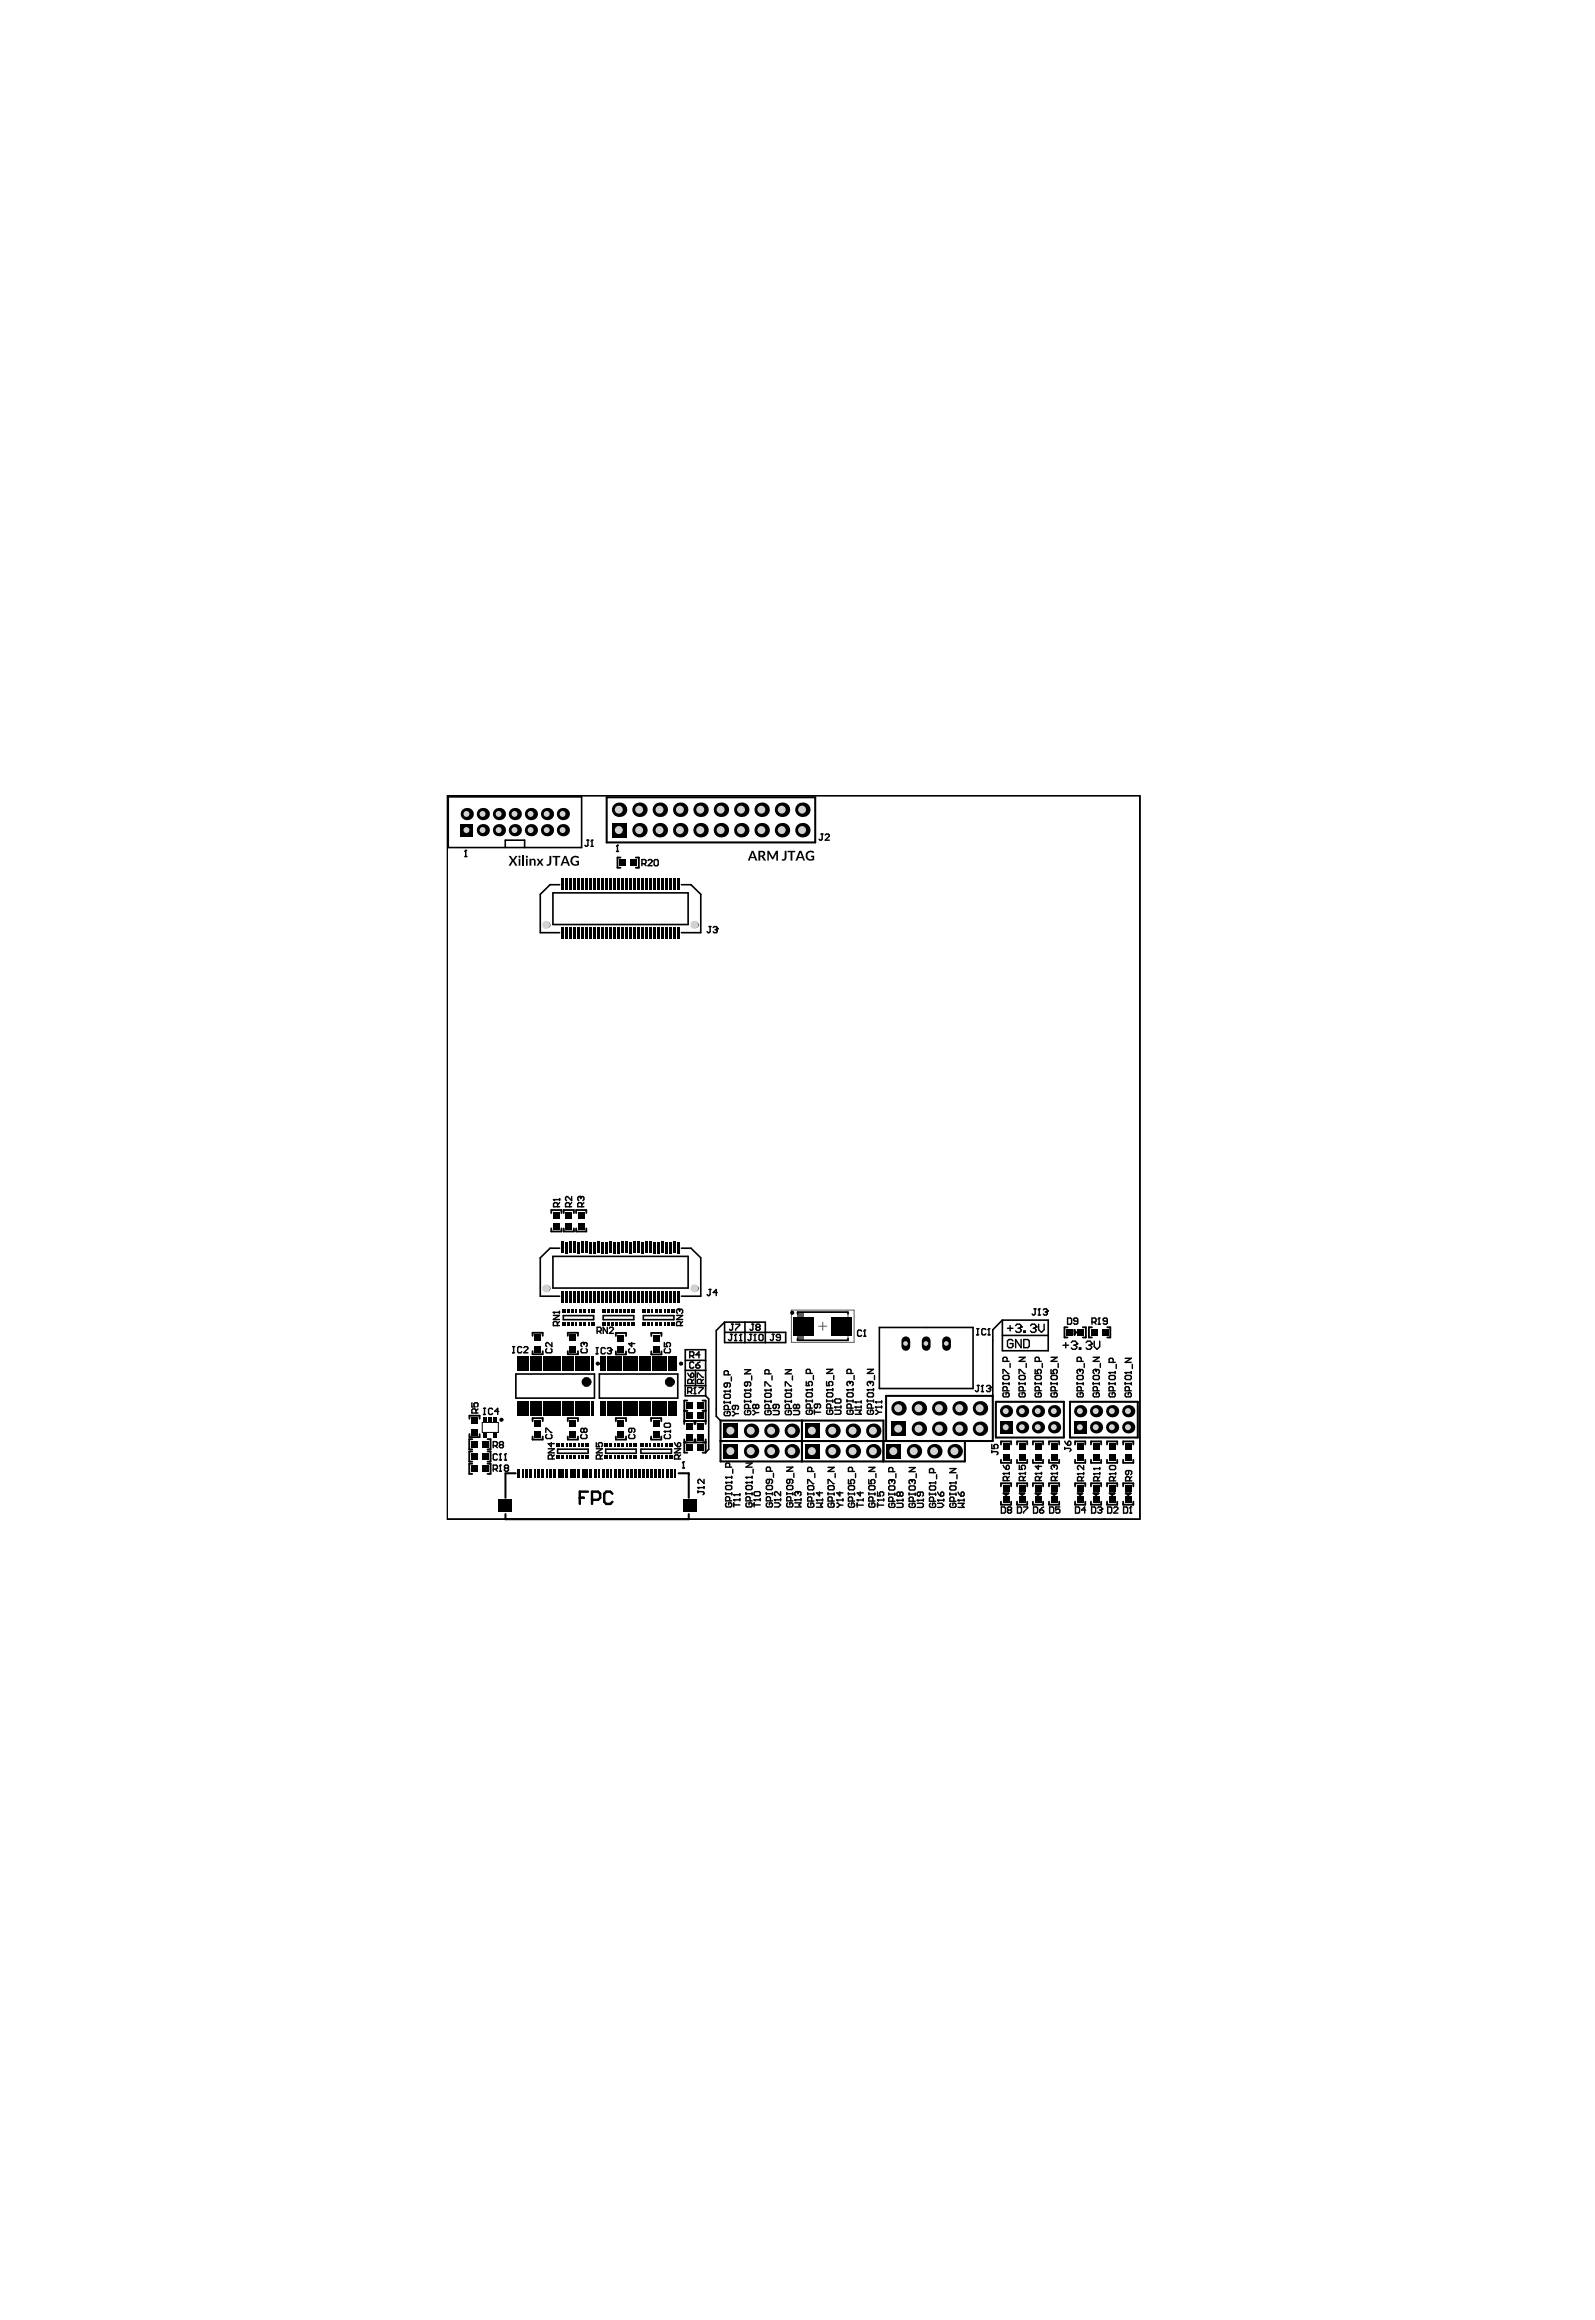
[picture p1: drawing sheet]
<svg xmlns="http://www.w3.org/2000/svg" width="198mm" height="288mm" viewBox="0 0 198 288" stroke-linecap="round" stroke-linejoin="round" font-family="sans-serif">
<path d="M55.5 98.7h85.9v89.8h-85.9z" fill="none" stroke="#000" stroke-width=".12"/>
<path d="M98.2 162.6h7.8v4h-7.8zM99 162.8h6.2v3.5h-6.2zM101.6 164.6h1M102.1 164.1v1" fill="none" stroke="#5a5a5a" stroke-width=".12"/>
<path d="M99 162.8h.8v3.5h-.8z" fill-rule="evenodd" fill="#5a5a5a"/>
<path d="M55.5 98.7h85.9v89.8h-85.9zM59.8 176.5h2v1.2h-2z" fill="none" stroke="#000" stroke-width=".12"/>
<g fill="none" stroke="#000" stroke-width=".23">
<path d="M77 106.4h-.4v1.3h.4M78.9 106.4h.4v1.3h-.4M68.4 150.5v-.4h1.3v.4M68.4 152.4v.4h1.3v-.4M69.9 150.5v-.4h1.3v.4M69.9 152.4v.4h1.3v-.4M71.5 150.5v-.4h1.3v.4M71.5 152.4v.4h1.3v-.4M58.2 176v-.3h1.3v.3M58.2 177.9v.4h1.3v-.4M58.6 178.6h-.4v1.2h.4M60.5 178.6h.4v1.2h-.4"/>
<path d="M66.1 165.8v-.4h1.2v.4M66.1 167.7v.3h1.2v-.3M66.1 176.3v-.3h1.2v.3M66.1 178.2v.4h1.2v-.4M70.5 165.8v-.4h1.2v.4M70.5 167.7v.3h1.2v-.3M70.5 176.3v-.3h1.2v.3M70.5 178.2v.4h1.2v-.4M76.4 165.8v-.4h1.3v.4M76.4 167.7v.4h1.3v-.4M76.4 176.3v-.3h1.3v.3M76.4 178.2v.4h1.3v-.4"/>
<path d="M80.8 176.3v-.3h1.2v.3M80.8 178.2v.4h1.2v-.4M80.8 165.8v-.4h1.3v.4M80.8 167.7v.4h1.3v-.4M84.9 178.6v1.6h.4M84.9 176.3h1.3v.4M84.9 175.1h.4M85.3 173.8h-.4v2.9M86.2 178.6v.4h-1.3M86.3 178.6v.4h1.3M87.2 173.8h.4v2.9M87.2 175.1h.4"/>
<path d="M87.6 176.3h-1.3v.4M87.6 178.6v1.6h-.4M124.2 179.2v-.3h1.3v.3M126.2 179.2v-.3h1.3v.3M128.2 179.2v-.3h1.2v.3M130.2 179.2v-.3h1.2v.3M132.5 164.7h-.4v1.3h.4M133.4 179.2v-.3h1.3v.3M134.4 164.7h.3v1.3h-.3M135.4 179.2v-.3h1.2v.3M135.5 164.7h-.4v1.3h.4M137.4 179.2v-.3h1.2v.3"/>
<path d="M137.4 164.7h.4v1.3h-.4M139.4 179.2v-.3h1.2v.3M58.6 181.6h-.4v1.3h.4M58.6 180.1h-.4v1.3h.4M60.5 181.6h.4v1.3h-.4M60.5 180.1h.4v1.3h-.4M124.2 181.1v.4h1.3v-.4M124.2 184.4v-.4h1.3v.4M124.2 186.3v.4h1.3v-.4M126.2 181.1v.4h1.3v-.4M126.2 184.4v-.4h1.3v.4M126.2 186.3v.4h1.3v-.4"/>
<path d="M128.2 181.1v.4h1.2v-.4M128.2 184.4v-.4h1.2v.4M128.2 186.3v.4h1.2v-.4M130.2 181.1v.4h1.2v-.4M130.2 184.4v-.4h1.2v.4M130.2 186.3v.4h1.2v-.4M133.4 186.3v.4h1.3v-.4M133.4 184.4v-.4h1.3v.4M133.4 181.1v.4h1.3v-.4M135.4 186.3v.4h1.2v-.4M135.4 184.4v-.4h1.2v.4M135.4 181.1v.4h1.2v-.4"/>
<path d="M137.4 186.3v.4h1.2v-.4M137.4 184.4v-.4h1.2v.4M137.4 181.1v.4h1.2v-.4M139.4 186.3v.4h1.2v-.4M139.4 184.4v-.4h1.2v.4M139.4 181.1v.4h1.2v-.4"/>
</g>
<g fill="none" stroke="#000" stroke-width=".2">
<path d="M55.6 98.9h16.6v6.3h-16.6zM62.7 105.2v-.9h2.4v.9M68.6 110.8h16.8v3.9h-16.8zM69.4 109.8h-1.1l-1.3 1.2v4.7h2.4M84.6 109.8h1.1l1.3 1.2v4.7h-2.4M68.6 155.9h16.8v3.9h-16.8zM69.4 154.9h-1.1l-1.3 1.2v4.7h2.4M84.6 154.9h1.1l1.3 1.2v4.7h-2.4M64 170.5h9.8v3h-9.8zM69.2 179.8h3.8v.5h-3.8zM69.9 163.2h3.8v.5h-3.8zM74.4 170.5h9.7v3h-9.7z"/>
<path d="M74.8 163.2h3.8v.5h-3.8zM75.2 179.8h3.7v.5h-3.7zM79.5 179.8h3.8v.5h-3.8zM79.8 163.2h3.8v.5h-3.8zM85 167.5h2.6v1.3h-2.6zM85 171.9h2.6M85 168.9v4.3h2.6M85 170h2.6M86.3 170v1.9M87.6 173.2l.3 .4v6.2l-.4 .4M87.6 168.9v4.3M89.9 164.1v2.5h7.6v-1.3h-7.6"/>
<path d="M89.9 164.1h5.1v2.5M89.9 164.1l-1 1v10.6l.5 .6M92.4 164.1v2.5M99 163v-.2h6.2v.2M99 166.1v.2h6.2v-.2M109.1 164.7h11.6v7.6h-11.6zM124.4 163.8l-1.2 1.2v8.2M124.4 163.8h5.7v3.8h-5.7zM124.4 165.7h5.7"/>
</g>
<g fill="none" stroke="#000" stroke-width=".25">
<path d="M75.3 98.9h25.9v5.6h-25.9zM89.4 178.8h33.8v-5.6h-13.3v5.6M99.5 176.3v5M119.7 178.8v2.5h-30.3v-5h20.2v5M123.6 173.9h8.4v4.5h-8.4zM132.8 173.9h8.4v4.5h-8.4zM133.3 165l.2 .3-.2 .3zM62.7 187.9v.6h22.8v-.6M64 182.8h-1.3v3M84.2 182.8h1.3v3M124.5 185.3h.6l-.3 .2zM126.5 185.3h.6l-.3 .2z"/>
<path d="M128.5 185.3h.6l-.3 .2zM130.5 185.3h.6l-.3 .2zM133.7 185.3h.6l-.3 .2zM135.7 185.3h.6l-.3 .2zM137.7 185.3h.6l-.3 .2zM139.7 185.3h.6l-.3 .2z"/>
<circle cx="62.2" cy="176.2" r=".13"/>
<circle cx="74.2" cy="169.2" r=".13"/>
<circle cx="84.5" cy="169.2" r=".13"/>
<circle cx="98.3" cy="162.9" r=".13"/>
</g>
<g fill="none" stroke="#000" stroke-width=".18">
<path d="M57.7 106.3h.2M57.8 105.5h.1M57.8 105.5v.8M57.8 105.5l-.1 .1M72.8 104.3h.3M73 104.3v.6l-.2 .1-.2-.1M73.3 105h.3M73.5 104.3h.1M73.5 104.3v.7M73.5 104.3l-.2 .1M76.5 105.6h.2M76.6 104.9h.1"/>
<path d="M76.6 104.9v.7M76.6 104.9l-.1 .1M79.6 107.2h.4l.2-.2v-.2l-.2-.1h-.4v.7M79.9 107.2l.3 .2M80.4 106.8l.1-.1h.3l.1 .1v.1l-.5 .5h.5M81.3 106.7h.2l.2 .1v.5l-.2 .1h-.2l-.1-.1v-.5zM88 115h.2M88.1 115v.6l-.1 .1-.3-.1M88.5 115.1l.1-.1h.3l.1 .2M88.7 115.3h.2M88.9 115.3l.1 .2-.1 .2h-.3l-.1-.1M89 115.2h.1"/>
<path d="M89 115.2l-.1 .1M101.9 103.5h.2M102 103.5v.6l-.1 .2-.3-.2M102.4 103.6l.1-.1h.3l.1 .1v.1l-.5 .6h.5M68.7 148.8h.1M68.7 148.8h.7M68.7 148.8l.1 .2M69.2 149.7v-.3l-.1-.2h-.3l-.1 .2v.3h.7M69.4 149.2l-.2 .3M69.4 148.7v.3M70.7 149.7v-.3l-.1-.2h-.3l-.1 .2v.3h.7M70.9 148.5v.5l-.5-.5-.2 .1v.2l.1 .2"/>
<path d="M70.9 149.2l-.2 .3M71.9 148.5h.1M71.9 148.5l-.2 .1v.2l.1 .2M71.9 148.5l.2 .1M72.1 148.6l.1-.1 .2 .1v.2l-.1 .2M72.1 148.6v.1M72.2 149.7v-.3l-.1-.2h-.3l-.1 .2v.3h.7M72.4 149.2l-.2 .3M88 160h.2M88.1 160v.6l-.1 .2-.3-.2M58.5 174.1v.5h.4l-.1-.4 .1-.1h.3l.1 .1v.2l-.1 .2M59.1 175.3v-.4l-.2-.1h-.2l-.2 .1v.4h.8"/>
<path d="M59.3 174.8l-.2 .3M60 174.7h.2M60 175.5h.2M60.1 174.7v.8M61.1 174.9l-.1-.2h-.3l-.1 .2v.5l.1 .1h.3l.1-.1M61.2 179.4h.4l.1-.1v-.3l-.1-.1h-.4v.7M61.5 179.4l.2 .2M61.9 175.1h-.5l.4-.4v.8M62.1 179.3l-.1-.2 .1-.2h.2l.2 .1-.2 .3M62.1 179.3l-.1 .1 .1 .2h.2l.2-.1-.2-.2M62.1 179.3h.2M63.6 167.9h.3"/>
<path d="M63.6 167.1h.3M63.7 167.1v.8M64.7 167.2l-.1-.1h-.2l-.2 .1v.5l.2 .2h.2l.1-.2M65 167.2l.1-.1h.3l.1 .1v.1l-.5 .6h.5M67.7 177.7v-.5h.1l.6 .5h.1M67.8 178l-.1 .1v.3l.1 .1h.6l.1-.1v-.3l-.1-.1M67.8 167.3l-.1 .2v.2l.1 .2h.6l.1-.2v-.2l-.1-.2M68 179.8h.8l-.8 .5h.8M68.4 179v.5l-.4-.4h.8M68.5 166.6v.5l-.5-.5-.3 .1v.3l.1 .1M68.7 162.8h.1M68.7 163.2h.7l-.7 .5h.7"/>
<path d="M68.7 162.8l.1 .2M68.7 162.8h.7M69.2 164.5v-.4l-.2-.1h-.2l-.1 .1v.4h.7M69.4 164l-.2 .2M69.4 162.7v.3M72.2 178l-.1 .1v.3l.1 .1h.5l.1-.1v-.3l-.1-.1M72.2 167.3l-.1 .2v.2l.1 .2h.5l.2-.2v-.2l-.2-.2M72.3 166.6h.1M72.3 166.6l-.2 .1v.3l.1 .1M72.3 166.6l.2 .1M72.4 177.4l-.1-.2-.2 .2v.2l.1 .1 .2-.1M72.4 177.4l.2-.2 .2 .2v.2l-.1 .1-.3-.1"/>
<path d="M72.4 177.4v.2M72.5 166.7l.1-.1 .3 .1v.3l-.2 .1M72.5 166.7v.1M74 167.2h.2M74 168h.2M74 179v.5h.4l-.2-.2 .2-.3h.2l.1 .1v.3l-.1 .1M74 179.8h.7l-.7 .5h.7M74.1 165.2h.4l.1-.1v-.3l-.1-.1h-.4v.7M74.1 167.2v.8M74.3 165.2l.3 .2M75.1 167.3l-.1-.1h-.3l-.1 .1v.6l.1 .1h.3l.1-.1M75.4 167.3l.1-.1h.2l.2 .3"/>
<path d="M75.4 164.7v.7l-.6-.7v.7M75.6 164.8l.1-.1h.3l.1 .1v.1l-.5 .5h.5M75.6 167.6h.1M75.7 167.6l.2 .1-.2 .3h-.2l-.1-.1M75.9 167.5h.1M75.9 167.5l-.2 .1M78.1 178l-.1 .1v.3l.1 .1h.5l.2-.1v-.3l-.2-.1M78.1 167.3l-.1 .2v.2l.1 .2h.5l.2-.2v-.2l-.2-.2M78.4 177.2v.4l-.1 .1-.3-.1v-.2l.1-.2h.5l.2 .2v.2l-.2 .1M78.4 166.6v.5l-.4-.4h.8M82.4 177.6h.1M82.4 166.6v.5h.4l-.1-.3 .1-.2h.3l.1 .1v.3l-.1 .1"/>
<path d="M82.4 177.6h.8M82.4 177.6l.2 .1M82.6 178l-.2 .1v.3l.2 .1h.5l.1-.1v-.3l-.1-.1M82.6 167.3l-.2 .2v.2l.2 .2h.5l.1-.2v-.2l-.1-.2M82.6 176.6h.5l.1 .1v.3l-.1 .1h-.5l-.2-.1v-.3zM83.2 177.5v.2M83.7 179.8h.7l-.7 .5h.7M83.7 179l.4 .5M83.9 163.2h.8l-.8 .5h.8M84.2 162.5h.1M84.2 179l.2 .1v.3l-.1 .1h-.2v-.4zM84.2 162.5l-.3 .1v.2l.2 .2"/>
<path d="M84.2 162.5l.1 .1M84.3 162.6l.1-.1 .3 .1v.2l-.1 .2M84.3 162.6v.1M84.4 164.5v-.4l-.1-.1h-.2l-.2 .1v.4h.8M84.7 164l-.3 .2M85.3 172.7h.4l.1-.2v-.2l-.1-.1h-.4v.7M85.3 170.4l.4 .5M85.6 168.2h.4l.1-.1v-.2l-.1-.2h-.4v.8M85.6 172.7l.2 .2M85.8 170.4l.3 .1v.3l-.1 .1h-.3v-.4zM85.8 168.2l.3 .3M85.8 171.7v-.4l-.1-.2h-.2l-.2 .2v.4h.8"/>
<path d="M86.1 169.1l-.1-.1h-.3l-.1 .1v.5l.1 .2h.3l.1-.2M86.1 171.1l-.3 .3M86.1 172.9h.2M86.2 172.2h.1M86.2 172.2l-.1 .1M86.2 172.2v.7M86.3 169.4h.4l.2 .2-.2 .2h-.2l-.2-.2zM86.5 170.9v-.5h.1l.6 .5h.1M86.7 172.2h.5v.1l-.5 .5v.1M86.9 168.1h-.6l.4-.4v.8M86.9 169l-.6 .4M87 171.7v-.4l-.1-.2h-.3l-.1 .2v.4h.8"/>
<path d="M87.3 171.1l-.3 .3M89 160.4h-.5l.4-.4v.8M89.9 172.6h.1M89.9 173.9v.2M89.9 174h.7M89.9 172.6h.7M89.9 172.6l.1 .1M90 175.2l-.1 .1v.2l.1 .2h.5l.1-.2v-.2l-.1-.1h-.3v.2M90 173h.5l.1 .1v.3l-.1 .1h-.5l-.1-.1v-.3zM90.2 171.6v.4l-.1 .1-.2-.1v-.3l.1-.1h.5l.1 .1v.3l-.1 .1M90.4 170.6v-.4l-.2-.1h-.2l-.1 .1v.4h.7M90.4 174.9v-.4l-.2-.1h-.2l-.1 .1v.4h.7"/>
<path d="M90.6 172.5v.2M90.6 173.9v.2M90.6 165.6h.3M90.7 170.8v.6M90.8 165.6v.6l-.2 .1-.2-.1M90.8 164.3h.2M90.9 175.2h.1l.2 .2M90.9 164.3v.6l-.1 .2-.3-.2M91.1 166.3h.3M91.2 175.4l-.2 .3h-.1M91.2 174.4v.4l-.1 .1-.2-.1v-.3l.1-.1h.5l.1 .1v.3l-.1 .1M91.2 175.4h.4"/>
<path d="M91.3 165.6h.1M91.3 165.6l-.2 .1M91.3 164.3h.5v.1l-.5 .5v.2M91.3 165.6v.7M91.8 166.3h.2M91.9 165.6h.1M91.9 165.6v.7M91.9 165.6l-.1 .1M92.4 172.5h.1M92.4 173.9h.7M92.4 172.5h.7M92.4 170h.7l-.7 .5h.7"/>
<path d="M92.4 173.8v.2M92.4 172.5l.1 .1M92.5 175l-.1 .2v.2l.1 .1h.5l.1-.1v-.2l-.1-.2h-.2v.3M92.5 172.9h.5l.1 .1v.3l-.1 .1h-.5l-.1-.1v-.3zM92.8 171.5v.4l-.2 .1-.2-.1v-.3l.1-.1h.5l.1 .1v.3l-.1 .1M92.9 174.8v-.4l-.1-.1h-.3l-.1 .1v.4h.7M93 165.6h.3M93.1 172.4v.2M93.1 173.8v.2M93.2 165.6v.6l-.2 .1-.2-.1M93.3 170.7v.5M93.3 164.3h.2"/>
<path d="M93.4 175h.1l.3 .3M93.4 164.3v.6l-.1 .2-.3-.2M93.5 166.3h.3M93.7 165.6h.1M93.7 165.6l-.2 .1M93.7 165.6v.7M93.8 175.3l-.3 .2h-.1M93.8 175.3h.4M93.8 174.4l-.2-.1-.2 .1v.2l.1 .2 .3-.2M93.8 174.4l.1-.1 .3 .1v.2l-.2 .2-.2-.2M93.8 174.4v.2M93.9 164.7l-.1-.1 .1-.3h.3l.1 .1-.1 .3"/>
<path d="M93.9 164.7l-.1 .1 .1 .3h.3l.1-.2-.1-.2M93.9 164.7h.3M94.3 165.6h.3l.1 .1v.5l-.1 .1h-.3l-.1-.1v-.5zM94.9 172.5h.1M94.9 173.9h.8M94.9 172.5h.8M94.9 172v-.5h.1l.5 .5h.2M94.9 173.8v.2M94.9 172.5l.1 .1M95 175l-.1 .2v.2l.1 .1h.5l.2-.1v-.2l-.2-.2h-.2v.3M95 172.9h.5l.2 .1v.3l-.2 .1h-.5l-.1-.1v-.3zM95.4 174.8v-.4l-.1-.1h-.3l-.1 .1v.4h.8"/>
<path d="M95.4 170.5v-.4l-.1-.1h-.3l-.1 .1v.4h.8M95.7 172.4v.2M95.7 173.8v.2M95.8 170.7v.5M95.8 165.6h.3M95.9 175h.7l.1 .2v.2l-.1 .1h-.7M95.9 165.6v.6l-.1 .1-.2-.1M96.3 174.3v.3l-.1 .2-.3-.2v-.2l.1-.1h.6l.1 .1v.2l-.1 .2M96.8 166h-.3l-.2-.2 .2-.2h.2l.1 .1v.5l-.1 .1h-.2l-.2-.1M97.4 172.5h.1M97.4 172.5l.2 .1M97.4 172v-.5h.2l.5 .5h.1"/>
<path d="M97.4 173.8v.2M97.4 173.9h.8M97.4 172.5h.8M97.4 170h.8l-.8 .5h.8M97.6 175l-.2 .2v.2l.2 .1h.5l.1-.1v-.2l-.1-.2h-.3v.3M97.6 172.9h.5l.1 .1v.3l-.1 .1h-.5l-.2-.1v-.3zM97.9 174.8v-.4l-.1-.1h-.2l-.2 .1v.4h.8M98.2 172.4v.2M98.2 173.8v.2M98.3 170.7v.5M98.4 175h.7l.1 .2v.2l-.1 .1h-.7M98.8 174.4l-.1-.1-.3 .1v.2l.2 .2 .2-.2"/>
<path d="M98.8 174.4l.2-.1 .2 .1v.2l-.1 .2-.3-.2M98.8 174.4v.2M100 172.4h.1M100 171.4v.5h.4l-.1-.2 .1-.3h.3l.1 .2v.2l-.1 .1M100 173.7v.3M100 173.8h.8M100 172.4h.8M100 172.4l.2 .2M100.2 175l-.2 .1v.3l.2 .1h.5l.1-.1v-.3l-.1-.1h-.3v.2M100.2 172.8h.5l.1 .1v.3l-.1 .1h-.5l-.2-.1v-.3zM100.5 170.4v-.4l-.1-.1h-.2l-.2 .1v.4h.8M100.5 174.7v-.4l-.1-.1h-.2l-.2 .1v.4h.8"/>
<path d="M100.8 172.3v.3M100.8 173.7v.3M100.9 170.7v.5M101.1 175v.5M101.1 175.2h.7M101.4 174.2v.4l-.1 .1-.2-.1v-.3l.1-.1h.5l.1 .1v.3l-.1 .1M102.6 172.4h.1M102.6 171.4v.5h.3l-.1-.2 .1-.3h.3l.1 .2v.2l-.1 .1M102.6 173.8h.7M102.6 172.4h.7M102.6 169.9h.7l-.7 .5h.7M102.6 173.7v.3"/>
<path d="M102.6 172.4l.1 .2M102.7 175l-.1 .1v.3l.1 .1h.5l.1-.1v-.3l-.1-.1h-.3v.2M102.7 172.8h.5l.1 .1v.3l-.1 .1h-.5l-.1-.1v-.3zM103.1 174.7v-.4l-.2-.1h-.2l-.1 .1v.4h.7M103.3 172.3v.3M103.3 173.7v.3M103.5 170.7v.5M103.6 174.6h.1M103.6 175h.6l.1 .1v.3l-.1 .1h-.6M103.6 174.6h.7M103.6 174.6l.1 .1M103.7 173.6h.5l.1 .1v.3l-.1 .1h-.5l-.1-.1v-.3z"/>
<path d="M104.3 174.5v.2M105.1 172.4h.1M105.1 173.8h.8M105.1 172.4h.8M105.1 173.7v.3M105.1 172.4l.1 .2M105.2 175l-.1 .1v.3l.1 .1h.5l.2-.1v-.3l-.2-.1h-.2v.2M105.2 172.8h.5l.2 .1v.3l-.2 .1h-.5l-.1-.1v-.3zM105.3 171.4h.1M105.3 171.4l-.2 .2v.2l.1 .1M105.3 171.4l.2 .2M105.5 171.6l.1-.2 .3 .2v.2l-.2 .1"/>
<path d="M105.5 171.6v.1M105.6 174.7v-.4l-.1-.1h-.3l-.1 .1v.4h.8M105.6 170.4v-.4l-.1-.1h-.3l-.1 .1v.4h.8M105.9 172.3v.3M105.9 173.7v.3M106 170.7v.5M106.1 174.6h.1M106.1 174h.1M106.1 175h.8l-.3 .2 .3 .3h-.8M106.1 174.6h.8M106.1 174.6l.1 .1M106.1 174h.8"/>
<path d="M106.1 174l.1 .1M106.9 173.8v.3M106.9 174.5v.2M106.9 165.2l-.1-.2h-.3l-.1 .2v.5l.1 .1h.3l.1-.1M107.2 165.8h.2M107.3 165h.1M107.3 165v.8M107.3 165l-.1 .2M107.6 172.4h.1M107.6 173.8h.8M107.6 172.4h.8M107.6 169.9h.8l-.8 .5h.8"/>
<path d="M107.6 173.7v.3M107.6 172.4l.1 .2M107.7 175l-.1 .1v.3l.1 .1h.6l.1-.1v-.3l-.1-.1h-.3v.2M107.7 172.8h.6l.1 .1v.3l-.1 .1h-.6l-.1-.1v-.3zM107.9 171.4h.1M107.9 171.4l-.3 .2v.2l.1 .1M107.9 171.4l.1 .2M108 171.6l.1-.2 .3 .2v.2l-.1 .1M108 171.6v.1M108.1 174.7v-.4l-.1-.1h-.3l-.1 .1v.4h.8M108.4 172.3v.3M108.4 173.7v.3"/>
<path d="M108.5 170.7v.5M108.6 174.6h.1M108.6 174h.1M108.6 175h.2l.2 .2M108.6 174.6h.8M108.6 174h.8M108.6 174.6l.2 .1M108.6 174l.2 .1M109 175.2l-.2 .3h-.2M109 175.2h.4M109.4 173.8v.3M109.4 174.5v.2"/>
<path d="M121.2 164.9h.2M121.2 165.6h.2M121.3 171.9h.2M121.3 164.9v.7M121.4 171.9v.6l-.1 .2-.3-.2M121.8 172.7h.2M121.9 171.9h.1M121.9 171.9v.8M121.9 171.9l-.1 .1M122.3 165l-.1-.1h-.3l-.1 .1v.5l.1 .1h.3l.1-.1M122.4 172l.1-.1h.3l.1 .3M122.6 165.6h.2"/>
<path d="M122.7 172.3h.1M122.7 164.9h.1M122.7 164.9v.7M122.7 164.9l-.1 .1M122.8 172.3l.1 .1-.1 .3h-.3l-.1-.2M122.9 172.2h.1M122.9 172.2l-.1 .1M123.1 179.2v.5h.3l-.1-.2 .1-.3h.3l.1 .2v.2l-.1 .1M123.1 180v.2M124.5 171.7h.7M124.5 170.4v-.5h.1l.5 .5h.1M124.5 171.6v.2"/>
<path d="M124.6 172.8l-.1 .1v.3l.1 .1h.5l.1-.1v-.3l-.1-.1h-.3v.3M124.6 170.7h.5l.1 .1v.2l-.1 .2h-.5l-.1-.2v-.2zM125 172.6v-.4l-.2-.1h-.2l-.1 .1v.4h.7M125 168.9v-.4l-.2-.1h-.2l-.1 .1v.4h.7M125 164.8h.7M125.2 171.6v.2M125.3 164.5v.6M125.3 169.2v.5M125.7 166.4l-.2-.2h-.3l-.2 .2v.6l.2 .2h.3l.2-.2v-.3h-.4M126 164.5l.2-.2h.3l.2 .2v.1M126.3 164.8h.2M126.4 171.7h.8"/>
<path d="M126.4 170.4v-.5h.2l.5 .5h.1M126.4 171.6v.2M126.4 168.4h.8l-.8 .5h.8M126.5 164.8l.2 .2v.1l-.2 .2h-.3l-.2-.2M126.6 172.8l-.2 .1v.3l.2 .1h.5l.1-.1v-.3l-.1-.1h-.3v.3M126.6 170.7h.5l.1 .1v.2l-.1 .2h-.5l-.2-.2v-.2zM126.7 164.6h.1M126.7 166.2v1l-.7-1v1M126.7 164.6l-.2 .2M127 172.6v-.4l-.2-.1h-.2l-.2 .1v.4h.8M127 166.2h.5l.2 .2v.6l-.2 .2h-.5zM127 165.1h.2v.2h-.2z"/>
<path d="M127.2 171.6v.2M127.3 169.2v.5M127.9 164.5l.1-.2h.4l.1 .2v.1M128.2 164.8h.2M128.3 162.4h.3M128.4 164.8l.1 .2v.1l-.1 .2h-.4l-.1-.2M128.4 171.7h.8M128.4 162.4v.6l-.1 .2-.2-.2M128.4 169.9v.5h.4l-.1-.2 .1-.3h.3l.1 .2v.2l-.1 .1M128.4 171.6v.2M128.5 164.6h.1M128.5 164.6l-.1 .2"/>
<path d="M128.6 170.7h.5l.1 .1v.2l-.1 .2h-.5l-.2-.2v-.2zM128.6 172.8l-.2 .1v.3l.2 .1h.5l.1-.1v-.3l-.1-.1h-.3v.3M128.8 163.2h.3M128.9 164.3v.7l.3 .3 .4-.3v-.7M128.9 162.4h.1M128.9 168.9v-.4l-.1-.1h-.2l-.2 .1v.4h.8M128.9 172.6v-.4l-.1-.1h-.2l-.2 .1v.4h.8M128.9 162.4v.8M128.9 162.4l-.1 .1M129.2 171.6v.2M129.3 169.2v.5M129.5 162.5l.1-.1h.2l.2 .3"/>
<path d="M129.7 162.8h.1M129.8 162.8l.2 .1-.2 .3h-.2l-.1-.2M130 162.7h.1M130 162.7l-.2 .1M130.4 171.7h.8M130.4 169.9v.5h.4l-.1-.2 .1-.3h.2l.2 .2v.2l-.2 .1M130.4 168.4h.8l-.8 .5h.8M130.4 171.6v.2M130.5 172.8l-.1 .1v.3l.1 .1h.5l.2-.1v-.3l-.2-.1h-.2v.3M130.5 170.7h.5l.2 .1v.2l-.2 .2h-.5l-.1-.2v-.2zM130.9 172.6v-.4l-.1-.1h-.3l-.1 .1v.4h.8M131.2 171.6v.2"/>
<path d="M131.3 169.2v.5M131.9 166.9h.7M132.1 179.6v.2M132.1 179.7h.6l.2 .1-.2 .3M132.1 178.8l.4 .5M132.2 166.6v.6M132.5 163.5h.3l.2 .2v.5l-.2 .1h-.3zM132.6 178.8l.3 .2v.2l-.2 .1h-.2v-.3zM132.9 166.6l.2-.2h.3l.2 .2v.1M133.2 166.9h.2M133.4 166.9l.2 .2v.1l-.2 .2h-.3l-.2-.2M133.6 166.7h.1"/>
<path d="M133.6 166.7l-.2 .2M133.6 171.7h.8M133.6 171.6v.2M133.7 163.9h-.4l-.1-.1 .1-.3h.3l.1 .2v.5l-.1 .1h-.3l-.1-.1M133.8 172.8l-.2 .1v.3l.2 .1h.5l.1-.1v-.3l-.1-.1h-.3v.3M133.8 170.7h.5l.1 .1v.2l-.1 .2h-.5l-.2-.2v-.2zM133.9 169.9h.1M133.9 169.9l-.3 .2v.2l.2 .1M133.9 169.9l.1 .2M133.9 167.2h.2v.2h-.2zM134 170.1l.2-.2 .2 .2v.2l-.1 .1M134 170.1v.1"/>
<path d="M134.2 172.6v-.4l-.2-.1h-.2l-.2 .1v.4h.8M134.2 168.9v-.4l-.2-.1h-.2l-.2 .1v.4h.8M134.4 171.6v.2M134.5 169.2v.5M134.8 166.6l.1-.2h.4l.1 .2v.1M135.1 166.9h.2M135.3 166.9l.1 .2v.1l-.1 .2h-.4l-.1-.2M135.4 166.7h.1M135.4 166.7l-.1 .2M135.5 164.1h.4l.1-.2v-.2l-.1-.2h-.4v.8M135.6 171.7h.8M135.6 168.4h.8l-.8 .5h.8"/>
<path d="M135.6 171.6v.2M135.7 164.1l.3 .2M135.8 170.7h.5l.1 .1v.2l-.1 .2h-.5l-.2-.2v-.2zM135.8 172.8l-.2 .1v.3l.2 .1h.5l.1-.1v-.3l-.1-.1h-.3v.3M135.8 166.4v.7l.3 .3 .4-.3v-.7M135.9 169.9h.1M135.9 169.9l-.3 .2v.2l.2 .1M135.9 169.9l.1 .2M136 170.1l.2-.2 .2 .2v.2l-.1 .1M136 170.1v.1M136.2 172.6v-.4l-.2-.1h-.2l-.2 .1v.4h.8M136.3 164.3h.2"/>
<path d="M136.4 163.5h.1M136.4 163.5l-.1 .2M136.4 163.5v.8M136.4 171.6v.2M136.5 169.2v.5M137.4 163.9h-.4l-.1-.1 .1-.3h.3l.1 .2v.5l-.1 .1h-.3l-.1-.1M137.6 170.3h.1M137.6 171.7h.8M137.6 170.3h.8M137.6 171.6v.2M137.6 170.3l.1 .1M137.7 170.7h.5l.2 .1v.2l-.2 .2h-.5l-.1-.2v-.2z"/>
<path d="M137.7 172.8l-.1 .1v.3l.1 .1h.5l.2-.1v-.3l-.2-.1h-.2v.3M138.1 172.6v-.4l-.1-.1h-.3l-.1 .1v.4h.8M138.1 169v-.3l-.1-.2h-.3l-.1 .2v.3h.8M138.4 170.2v.2M138.4 171.6v.2M138.5 169.3v.5M139.6 170.3h.1M139.6 171.7h.8M139.6 171.6v.2M139.6 170.3h.8M139.6 170.3l.1 .1M139.6 168.5h.8l-.8 .5h.8"/>
<path d="M139.7 170.7h.5l.2 .1v.2l-.2 .2h-.5l-.1-.2v-.2zM139.7 172.8l-.1 .1v.3l.1 .1h.5l.2-.1v-.3l-.2-.1h-.2v.3M140.1 172.6v-.4l-.1-.1h-.3l-.1 .1v.4h.8M140.4 170.2v.2M140.4 171.6v.2M140.5 169.3v.5M61.2 182.3h.4l.1-.1v-.3l-.1-.1h-.4v.8M61.5 182.3l.2 .3M61.7 180.5l-.1-.1h-.3l-.1 .1v.5l.1 .2h.3l.1-.2M62 182.6h.2M62 181.2h.2M62.1 180.4h.1"/>
<path d="M62.1 181.8h.1M62.1 180.4v.8M62.1 181.8v.8M62.1 180.4l-.1 .1M62.1 181.8l-.1 .1M62.6 181.2h.2M62.7 180.4h.1M62.7 182.2l-.1 .1 .1 .3h.3l.1-.2-.1-.2M62.7 182.2l-.1-.2 .1-.2h.3l.1 .1-.1 .3M62.7 180.4v.8M62.7 180.4l-.1 .1M62.7 182.2h.3"/>
<path d="M68.5 181v-.3l-.1-.2h-.2l-.2 .2v.3h.8M68.8 180.5l-.3 .3M74.5 181v-.3l-.1-.2h-.3l-.1 .2v.3h.7M74.7 180.5l-.2 .3M84.2 181v-.3l-.1-.2h-.3l-.1 .2v.3h.7M84.4 180.5l-.2 .3M84.7 182.1h.2M84.8 181.4h.1M84.8 181.4v.7M84.8 181.4l-.1 .1M86.6 184.6h.1M86.6 185.1h.6l.2 .1-.2 .3"/>
<path d="M86.6 185v.2M86.6 184.6h.8M86.6 184.6l.1 .1M87.4 183.6v.5l-.5-.5-.3 .1v.2l.1 .2M87.4 184.5v.2M90 183.9h.1M90 183.3h.1M90 185.2v.3M90 185.3h.8M90 183.9h.8M90 183.9l.2 .2M90 183.3h.8"/>
<path d="M90 183.3l.2 .1M90.2 186.5l-.2 .1v.3l.2 .1h.5l.1-.1v-.3l-.1-.1h-.3v.2M90.2 184.3h.5l.1 .2v.2l-.1 .1h-.5l-.2-.1v-.2zM90.5 182v-.3l-.1-.2h-.2l-.2 .2v.3h.8M90.5 186.2v-.4l-.1-.1h-.2l-.2 .1v.4h.8M90.8 183.2v.2M90.8 183.8v.3M90.8 185.2v.3M90.9 182.3v.5M91 186.1h.1M91 185.5h.1M91 186.7h.8"/>
<path d="M91 186.1h.8M91 186.5v.5M91 186.1l.2 .1M91 185.5h.8M91 185.5l.2 .1M91.8 185.3v.3M91.8 186v.2M92.6 183.9h.1M92.6 183.3h.1M92.6 185.3h.7M92.6 183.9h.7M92.6 183.3h.7"/>
<path d="M92.6 181.5h.7l-.7 .5h.7M92.6 185.2v.3M92.6 183.9l.1 .2M92.6 183.3l.1 .1M92.7 186.5l-.1 .1v.3l.1 .1h.5l.1-.1v-.3l-.1-.1h-.3v.2M92.7 184.3h.5l.1 .2v.2l-.1 .1h-.5l-.1-.1v-.2zM93.1 186.2v-.4l-.2-.1h-.2l-.1 .1v.4h.7M93.3 183.2v.2M93.3 183.8v.3M93.3 185.2v.3M93.4 182.3v.5M93.6 186.1h.1"/>
<path d="M93.6 186.5v.5M93.6 186.7h.7M93.6 186.1h.7M93.6 186.1l.1 .1M93.7 185.1h.5l.1 .1v.3l-.1 .1h-.5l-.1-.1v-.3zM94.3 186v.2M95.1 185.3h.7M95.1 185.2v.3M95.2 186.5l-.1 .1v.3l.1 .1h.5l.1-.1v-.3l-.1-.1h-.2v.2M95.2 184.3h.5l.1 .2v.2l-.1 .1h-.5l-.1-.1v-.2zM95.5 183.6v.3l-.2 .2-.2-.2v-.2l.1-.1h.5l.1 .1v.2l-.1 .2M95.6 186.2v-.4l-.1-.1h-.3l-.1 .1v.4h.7"/>
<path d="M95.6 182.6v-.4l-.1-.2h-.3l-.1 .2v.4h.7M95.8 185.2v.3M96 182.8v.5M96.1 186.1h.1M96.1 186.5h.5l.3 .2-.3 .3h-.5M96.1 186.1h.8M96.1 186.1l.1 .1M96.9 185.1v.5l-.5-.5h-.2l-.1 .1v.3l.1 .1M96.9 186v.2M97.6 185.3h.8M97.6 182h.8l-.8 .6h.8M97.6 185.2v.3"/>
<path d="M97.7 186.5l-.1 .1v.3l.1 .1h.5l.2-.1v-.3l-.2-.1h-.2v.2M97.7 184.3h.5l.2 .2v.2l-.2 .1h-.5l-.1-.1v-.2zM98 183.6v.3l-.1 .2-.3-.2v-.2l.1-.1h.5l.2 .1v.2l-.2 .2M98.1 186.2v-.4l-.1-.1h-.3l-.1 .1v.4h.8M98.4 185.2v.3M98.5 182.8v.5M98.6 186.1h.1M98.6 186.5h.8l-.3 .2 .3 .3h-.8M98.6 186.1h.8M98.6 186.1l.2 .1M98.9 185.1h.1M98.9 185.1l-.3 .1v.3l.2 .1"/>
<path d="M98.9 185.1l.1 .1M99 185.2l.1-.1 .3 .1v.3l-.1 .1M99 185.2v.1M99.4 186v.2M100.2 184.1v-.5h.1l.5 .5h.2M100.2 185.4h.8M100.2 185.2v.3M100.3 186.5l-.1 .1v.3l.1 .1h.5l.2-.1v-.3l-.2-.1h-.2v.3M100.3 184.4h.5l.2 .1v.2l-.2 .2h-.5l-.1-.2v-.2zM100.7 182.6v-.4l-.1-.1h-.3l-.1 .1v.4h.8M100.7 186.3v-.4l-.1-.2h-.3l-.1 .2v.4h.8M101 185.2v.3"/>
<path d="M101.1 182.8v.5M101.3 186.1h.1M101.3 186.5h.8l-.3 .3 .3 .2h-.8M101.3 186.1h.8M101.3 186.1l.1 .2M101.7 185.1v.5l-.4-.4h.8M102.1 186v.3M102.7 182.1h.8l-.8 .5h.8M102.7 184.1v-.5h.2l.5 .5h.1M102.7 185.4h.8M102.7 185.2v.3M102.9 186.5l-.2 .1v.3l.2 .1h.5l.1-.1v-.3l-.1-.1h-.3v.3"/>
<path d="M102.9 184.4h.5l.1 .1v.2l-.1 .2h-.5l-.2-.2v-.2zM103.3 186.3v-.4l-.2-.2h-.2l-.2 .2v.4h.8M103.5 185.2v.3M103.6 182.8v.5M103.8 186.1h.1M103.8 186.5h.2l.2 .3M103.8 186.1h.8M103.8 186.1l.2 .2M104.2 186.8l-.2 .2h-.2M104.2 186.8h.4M104.2 185.1v.5l-.4-.4h.8M104.6 186v.3"/>
<path d="M105.3 183.6v.5h.4l-.2-.3 .2-.2h.2l.1 .1v.3l-.1 .1M105.3 185.4h.7M105.3 185.2v.3M105.4 186.5l-.1 .1v.3l.1 .1h.5l.1-.1v-.3l-.1-.1h-.2v.3M105.4 184.4h.5l.1 .1v.2l-.1 .2h-.5l-.1-.2v-.2zM105.8 182.6v-.4l-.1-.1h-.3l-.1 .1v.4h.7M105.8 186.3v-.4l-.1-.2h-.3l-.1 .2v.4h.7M106 185.2v.3M106.2 182.8v.5M106.4 186.1h.1M106.4 186.8h.7M106.4 186.1h.7"/>
<path d="M106.4 186.1l.1 .2M106.4 186.5v.5M106.7 185.1v.5l-.3-.4h.7M107.1 186v.3M107.8 182.1h.8l-.8 .5h.8M107.8 183.6v.5h.4l-.1-.3 .1-.2h.2l.2 .1v.3l-.2 .1M107.8 185.2v.3M107.8 185.4h.8M107.9 186.5l-.1 .1v.3l.1 .1h.5l.2-.1v-.3l-.2-.1h-.2v.3M107.9 184.4h.5l.2 .1v.2l-.2 .2h-.5l-.1-.2v-.2zM108.3 186.3v-.4l-.1-.2h-.3l-.1 .2v.4h.8M108.6 185.2v.3"/>
<path d="M108.7 182.8v.5M108.9 186.1h.1M108.9 185.1v.5h.4l-.2-.2 .2-.3h.2l.1 .1v.3l-.1 .1M108.9 186.8h.7M108.9 186.1h.7M108.9 186.5v.5M108.9 186.1l.1 .2M109.6 186v.3M110.3 185.4h.7M110.3 185.3v.2M110.4 186.5l-.1 .2v.2l.1 .1h.5l.1-.1v-.2l-.1-.2h-.2v.3M110.4 184.4h.5l.1 .1v.3l-.1 .1h-.5l-.1-.1v-.3z"/>
<path d="M110.5 183.6h.1M110.5 183.6l-.2 .1v.3l.1 .1M110.5 183.6l.2 .1M110.7 183.7l.1-.1 .2 .1v.3l-.1 .1M110.7 183.7v.2M110.8 182.6v-.4l-.1-.1h-.3l-.1 .1v.4h.7M110.8 186.3v-.4l-.1-.1h-.3l-.1 .1v.4h.7M111 185.3v.2M111.2 182.9v.5M111.3 186.1h.1M111.3 186.5h.6l.1 .2v.2l-.1 .1h-.6M111.3 186.1h.7"/>
<path d="M111.3 186.1l.1 .2M111.7 185.3l.1-.2 .2 .2v.2l-.1 .1-.2-.1M111.7 185.3l-.2-.2-.2 .2v.2l.1 .1 .3-.1M111.7 185.3v.2M112 186v.3M112.8 185.4h.8M112.8 182.1h.8l-.8 .5h.8M112.8 185.3v.2M112.9 186.5l-.1 .2v.2l.1 .1h.5l.2-.1v-.2l-.2-.2h-.2v.3M112.9 184.4h.5l.2 .1v.3l-.2 .1h-.5l-.1-.1v-.3zM113.1 183.6h.1M113.1 183.6l-.3 .1v.3l.1 .1"/>
<path d="M113.1 183.6l.1 .1M113.2 183.7l.1-.1 .3 .1v.3l-.2 .1M113.2 183.7v.2M113.3 186.3v-.4l-.1-.1h-.3l-.1 .1v.4h.8M113.6 185.3v.2M113.7 182.9v.5M113.8 186.1h.1M113.8 186.5h.6l.2 .2v.2l-.2 .1h-.6M113.8 186.1h.8M113.8 186.1l.1 .2M114.2 185.1v.4l-.1 .1-.3-.1v-.2l.1-.2h.5l.2 .2v.2l-.2 .1M114.6 186v.3"/>
<path d="M115.3 184h.1M115.3 185.4h.8M115.3 184h.8M115.3 185.3v.2M115.3 184l.2 .1M115.5 184.4h.5l.1 .1v.3l-.1 .1h-.5l-.2-.1v-.3zM115.5 186.5l-.2 .2v.2l.2 .1h.5l.1-.1v-.2l-.1-.2h-.3v.3M115.8 186.3v-.4l-.1-.1h-.2l-.2 .1v.4h.8M115.8 182.7v-.4l-.1-.1h-.2l-.2 .1v.4h.8M116.1 183.9v.2M116.1 185.3v.2M116.2 183v.5"/>
<path d="M116.3 186.1h.1M116.3 186.5h.5l.3 .3-.3 .2h-.5M116.3 186.1h.8M116.3 186.1l.2 .2M116.3 185.1l.4 .5M116.8 185.1l.3 .2v.2l-.1 .1h-.3v-.3zM117.1 186v.3M117.9 184h.1M117.9 185.4h.7M117.9 185.3v.2M117.9 184h.7M117.9 184l.1 .1"/>
<path d="M117.9 182.2h.7l-.7 .5h.7M118 186.5l-.1 .2v.2l.1 .1h.5l.1-.1v-.2l-.1-.2h-.3v.3M118 184.4h.5l.1 .1v.3l-.1 .1h-.5l-.1-.1v-.3zM118.4 186.3v-.4l-.2-.1h-.2l-.1 .1v.4h.7M118.6 183.9v.2M118.6 185.3v.2M118.7 183v.5M118.9 186.1h.1M118.9 186.5h.7l-.2 .3 .2 .2h-.7M118.9 186.1h.7M118.9 186.1l.1 .2M118.9 185.1l.3 .5"/>
<path d="M119.4 185.1l.2 .2v.2l-.1 .1h-.3v-.3zM119.6 186v.3M123.1 180.1h.6l.1 .1-.1 .3M124.2 187h.4l.2 .1v.5l-.2 .1h-.4zM124.5 182.8h.1M124.5 182.8l.1 .2M124.5 182.8h.7M124.5 181.8l.4 .5M125 183.7v-.4l-.1-.1h-.3l-.1 .1v.4h.7M125 181.8l.2 .1v.3l-.1 .1h-.2v-.4zM125.1 187.4l-.1-.2 .1-.2h.3l.1 .1-.1 .3M125.1 187.4l-.1 .1 .1 .2h.3l.1-.1-.1-.2"/>
<path d="M125.1 187.4h.3M125.2 183.2l-.2 .3M125.2 182.7v.3M126.2 187h.4l.2 .1v.5l-.2 .1h-.4zM126.5 182.8h.1M126.5 182.8h.7M126.5 181.8v.5h.4l-.2-.4 .2-.1h.2l.1 .1v.3l-.1 .1M126.5 182.8l.1 .2M127 183.7v-.4l-.1-.1h-.3l-.1 .1v.4h.7M127 187h.5v.1l-.5 .5v.1M127.2 183.2l-.2 .3M127.2 182.7v.3"/>
<path d="M128.2 187h.4l.1 .1v.5l-.1 .1h-.4zM128.5 182.8h.1M128.5 182.8h.7M128.5 182.8l.1 .2M128.8 181.8v.5l-.3-.4h.7M129 183.7v-.4l-.2-.1h-.2l-.1 .1v.4h.7M129 187.4h.4l.1 .2-.1 .1h-.3l-.1-.1zM129.2 183.2l-.2 .3M129.2 182.7v.3M129.5 187l-.5 .4M130.2 187h.4l.1 .1v.5l-.1 .1h-.4zM130.4 182.8h.1"/>
<path d="M130.4 182.8h.8M130.4 182.8l.2 .2M130.7 181.8h.1M130.7 181.8l-.3 .1v.3l.2 .1M130.7 181.8l.1 .1M130.8 181.9l.1-.1 .3 .1v.3l-.1 .1M130.8 181.9v.2M130.9 183.7v-.4l-.1-.1h-.2l-.2 .1v.4h.8M131.2 183.2l-.3 .3M131.2 182.7v.3M131.5 187h-.5v.4l.2-.2 .3 .2v.2l-.1 .1h-.3l-.1-.1M133.4 187h.4l.2 .1v.5l-.2 .1h-.4z"/>
<path d="M133.7 182.9h.1M133.7 182.9h.8M133.7 182.9l.1 .1M134.2 183.7v-.3l-.1-.2h-.3l-.1 .2v.3h.8M134.5 181.8v.5l-.5-.5-.3 .2v.2l.1 .1M134.5 183.2l-.3 .3M134.5 182.7v.3M134.7 187.4h-.5l.4-.4v.7M135.4 187h.4l.1 .1v.5l-.1 .1h-.4zM135.7 182.9h.1M135.7 182.2h.1M135.7 182.2h.8"/>
<path d="M135.7 182.9h.8M135.7 182.9l.1 .1M135.7 182.2l.1 .1M136.2 187.1l.1-.1h.3l.1 .2M136.2 183.7v-.3l-.1-.2h-.3l-.1 .2v.3h.8M136.5 187.4h.1M136.5 183.2l-.3 .3M136.5 182.1v.2M136.5 182.7v.3M136.6 187.4l.1 .1-.1 .2h-.3l-.1-.1M136.7 187.2h.1M136.7 187.2l-.1 .2"/>
<path d="M137.4 187h.4l.1 .1v.5l-.1 .1h-.4zM137.7 182.9h.1M137.7 182.9l.1 .1M137.7 182.9h.7M137.8 181.8h.5l.1 .2v.2l-.1 .1h-.5l-.1-.1v-.2zM138.2 183.7v-.3l-.2-.2h-.2l-.1 .2v.3h.7M138.2 187.1l.1-.1h.3l.1 .1v.1l-.5 .5h.5M138.4 183.2l-.2 .3M138.4 182.7v.3M139.4 187h.4l.1 .1v.5l-.1 .1h-.4zM140 182.5v.4l-.1 .1-.2-.1v-.3l.1-.1h.5l.1 .1v.3l-.1 .1M140.2 183.7v-.3l-.2-.2h-.2l-.1 .2v.3h.7"/>
<path d="M140.2 187.7h.2M140.3 187h.1M140.3 187v.7M140.3 187l-.1 .1M140.4 183.2l-.2 .3"/>
</g>
<path d="M71.9 185.8h.5M73 185.1h-1.1v1.5M73.5 186.1h.7l.3-.3v-.5l-.3-.2h-.7v1.5M76 185.3l-.3-.2h-.5l-.2 .2v1.1l.2 .2h.5l.3-.2" fill="none" stroke="#000" stroke-width=".3"/>
<g fill="#000">
<path d="M63.1 106.2h.3l.3 .5 .3-.5h.2l-.4 .6 .4 .6h-.2l-.3-.5-.3 .5h-.3l.4-.6zM64.8 106.2h.2v1.2h-.2zM65.7 106.6h.2v.1l.2-.2 .3 .1 .1 .8h-.2v-.5a.17 .17 0 0 0-.2-.2 .17 .17 0 0 0-.2 .1v.6h-.2zM66.6 106.6h.2l.2 .3 .2-.3h.2l-.3 .4 .3 .4h-.2l-.2-.3-.2 .3h-.2l.3-.4zM68.2 106.2h.2v1l-.1 .2h-.3h-.2v-.2a.23 .23 0 0 0 .3 0 .23 .23 0 0 0 .1-.2zM68.6 106.2h.9v.2h-.4v1h-.2v-1h-.3zM70.9 106.4l.5-.2h.3l.1 .2v.1l-.5-.1-.2 .1-.1 .2v.3l.3 .2h.3v-.2h-.1l-.1-.2h.4v.5l-.4 .1-.5-.2-.1-.3zM95.2 105.6h.2l.5 .8 .4-.8h.2v1.2h-.2v-.9l-.4 .7h-.1l-.4-.7v.9h-.2zM97.4 105.6h.2v1l-.2 .1-.2 .1h-.2l.1-.2a.22 .22 0 0 0 .2 0 .22 .22 0 0 0 .1-.2zM97.7 105.6h1v.1h-.4v1.1h-.2v-1.1h-.4zM100.1 105.7l.4-.2 .4 .1 .1 .1-.1 .1-.2-.1-.3 .1-.2 .2v.4l.2 .2h.4v-.2l-.2-.1v-.1h.4v.5l-.5 .1-.4-.2-.1-.2v-.4z"/>
<path d="M64.4 106.6h.2v.8h-.2zM64.3 106.3a.15 .15 0 0 1 .3 0 .15 .15 0 0 1-.3 0z"/>
<path d="M65.3 106.6h.2v.8h-.2zM65.2 106.3a.15 .15 0 0 1 .3 0 .15 .15 0 0 1-.3 0z"/>
<path d="M70 106.2h.2l.5 1.2h-.2l-.1-.3h-.5l-.2 .3h-.2zM70.1 106.4l-.2 .6h.4z"/>
<path d="M93.3 105.6h.2l.5 1.2h-.3l-.1-.3h-.5l-.1 .3h-.2zM93.4 105.8l-.2 .5h.4z"/>
<path d="M94.1 105.6h.6l.2 .1v.3l-.2 .3 .4 .5h-.3l-.3-.5h-.2v.5h-.2zM94.3 105.7v.5h.2a.21 .21 0 0 0 .2-.3 .21 .21 0 0 0-.2-.2z"/>
<path d="M99.2 105.6h.2l.5 1.2h-.2l-.1-.3h-.5l-.2 .3h-.2zM99.3 105.8l-.2 .5h.4z"/>
<circle cx="59.9" cy="101" r=".76"/>
</g>
<g fill="none" stroke="#000" stroke-width=".61">
<circle cx="72.8" cy="171.5" r=".3"/>
<circle cx="83.1" cy="171.5" r=".3"/>
</g>
<circle cx="59.9" cy="101" r=".37" fill="#d2d2d2"/>
<circle cx="59.9" cy="103" r=".76" fill="#000"/>
<circle cx="59.9" cy="103" r=".37" fill="#d2d2d2"/>
<circle cx="61.9" cy="101" r=".76" fill="#000"/>
<circle cx="61.9" cy="101" r=".37" fill="#d2d2d2"/>
<circle cx="61.9" cy="103" r=".76" fill="#000"/>
<circle cx="61.9" cy="103" r=".37" fill="#d2d2d2"/>
<circle cx="63.9" cy="101" r=".76" fill="#000"/>
<circle cx="63.8" cy="101" r=".37" fill="#d2d2d2"/>
<circle cx="63.9" cy="103" r=".76" fill="#000"/>
<circle cx="63.8" cy="103" r=".37" fill="#d2d2d2"/>
<circle cx="65.9" cy="101" r=".76" fill="#000"/>
<circle cx="65.8" cy="101" r=".37" fill="#d2d2d2"/>
<circle cx="65.9" cy="103" r=".76" fill="#000"/>
<circle cx="65.8" cy="103" r=".37" fill="#d2d2d2"/>
<circle cx="67.8" cy="159.9" r=".39" fill="#000"/>
<circle cx="67.8" cy="159.9" r=".49" fill="#d2d2d2"/>
<circle cx="67.8" cy="114.8" r=".39" fill="#000"/>
<circle cx="67.8" cy="114.8" r=".49" fill="#d2d2d2"/>
<circle cx="67.9" cy="103" r=".76" fill="#000"/>
<circle cx="67.8" cy="103" r=".37" fill="#d2d2d2"/>
<circle cx="67.9" cy="101" r=".76" fill="#000"/>
<circle cx="67.8" cy="101" r=".37" fill="#d2d2d2"/>
<circle cx="69.8" cy="103" r=".76" fill="#000"/>
<circle cx="69.8" cy="103" r=".37" fill="#d2d2d2"/>
<circle cx="69.8" cy="101" r=".76" fill="#000"/>
<circle cx="69.8" cy="101" r=".37" fill="#d2d2d2"/>
<circle cx="86.2" cy="159.9" r=".39" fill="#000"/>
<circle cx="86.2" cy="159.9" r=".49" fill="#d2d2d2"/>
<circle cx="86.2" cy="114.8" r=".39" fill="#000"/>
<circle cx="86.2" cy="114.8" r=".49" fill="#d2d2d2"/>
<path d="M112.4 166.4v.7" fill="none" stroke="#000" stroke-width="1.1"/>
<circle cx="112.4" cy="166.7" r=".29" fill="#d2d2d2"/>
<path d="M75.9 102.1h1.8v1.8h-1.8z" fill-rule="evenodd" fill="#000"/>
<circle cx="76.8" cy="103" r=".49" fill="#d2d2d2"/>
<circle cx="79.3" cy="103" r=".9" fill="#000"/>
<circle cx="79.3" cy="103" r=".49" fill="#d2d2d2"/>
<circle cx="84.4" cy="103" r=".9" fill="#000"/>
<circle cx="84.4" cy="103" r=".49" fill="#d2d2d2"/>
<circle cx="86.9" cy="103" r=".9" fill="#000"/>
<circle cx="86.9" cy="103" r=".49" fill="#d2d2d2"/>
<circle cx="93.2" cy="177.5" r=".9" fill="#000"/>
<circle cx="93.2" cy="177.5" r=".49" fill="#d2d2d2"/>
<circle cx="95.7" cy="177.5" r=".9" fill="#000"/>
<circle cx="95.7" cy="177.5" r=".49" fill="#d2d2d2"/>
<circle cx="92" cy="103" r=".9" fill="#000"/>
<circle cx="91.9" cy="103" r=".49" fill="#d2d2d2"/>
<circle cx="94.5" cy="103" r=".9" fill="#000"/>
<circle cx="94.5" cy="103" r=".49" fill="#d2d2d2"/>
<circle cx="97" cy="103" r=".9" fill="#000"/>
<circle cx="97" cy="103" r=".49" fill="#d2d2d2"/>
<circle cx="103.3" cy="177.5" r=".9" fill="#000"/>
<circle cx="103.3" cy="177.5" r=".49" fill="#d2d2d2"/>
<path d="M99.9 176.6h1.8v1.8h-1.8z" fill-rule="evenodd" fill="#000"/>
<circle cx="100.7" cy="177.5" r=".49" fill="#d2d2d2"/>
<circle cx="99.6" cy="103" r=".9" fill="#000"/>
<circle cx="99.5" cy="103" r=".49" fill="#d2d2d2"/>
<circle cx="111.5" cy="174.7" r=".9" fill="#000"/>
<circle cx="111.4" cy="174.7" r=".49" fill="#d2d2d2"/>
<path d="M110.6 176.4h1.8v1.8h-1.8z" fill-rule="evenodd" fill="#000"/>
<circle cx="111.4" cy="177.3" r=".49" fill="#d2d2d2"/>
<circle cx="108.4" cy="177.5" r=".9" fill="#000"/>
<circle cx="108.3" cy="177.5" r=".49" fill="#d2d2d2"/>
<circle cx="119.1" cy="174.7" r=".9" fill="#000"/>
<circle cx="119" cy="174.7" r=".49" fill="#d2d2d2"/>
<circle cx="119.1" cy="177.3" r=".9" fill="#000"/>
<circle cx="119" cy="177.3" r=".49" fill="#d2d2d2"/>
<circle cx="116.5" cy="174.7" r=".9" fill="#000"/>
<circle cx="116.5" cy="174.7" r=".49" fill="#d2d2d2"/>
<circle cx="116.5" cy="177.3" r=".9" fill="#000"/>
<circle cx="116.5" cy="177.3" r=".49" fill="#d2d2d2"/>
<path d="M117.5 166.4v.7" fill="none" stroke="#000" stroke-width="1.1"/>
<circle cx="117.4" cy="166.7" r=".29" fill="#d2d2d2"/>
<path d="M124.1 176.3h1.5v1.6h-1.5z" fill-rule="evenodd" fill="#000"/>
<circle cx="124.8" cy="177.1" r=".37" fill="#d2d2d2"/>
<circle cx="124.8" cy="175.1" r=".76" fill="#000"/>
<circle cx="124.8" cy="175.1" r=".37" fill="#d2d2d2"/>
<circle cx="126.8" cy="177.1" r=".76" fill="#000"/>
<circle cx="126.8" cy="177.1" r=".37" fill="#d2d2d2"/>
<circle cx="126.8" cy="175.1" r=".76" fill="#000"/>
<circle cx="126.8" cy="175.1" r=".37" fill="#d2d2d2"/>
<circle cx="128.8" cy="177.1" r=".76" fill="#000"/>
<circle cx="128.8" cy="177.1" r=".37" fill="#d2d2d2"/>
<circle cx="128.8" cy="175.1" r=".76" fill="#000"/>
<circle cx="128.8" cy="175.1" r=".37" fill="#d2d2d2"/>
<path d="M133.3 176.3h1.5v1.6h-1.5z" fill-rule="evenodd" fill="#000"/>
<circle cx="134" cy="177.1" r=".37" fill="#d2d2d2"/>
<circle cx="134" cy="175.1" r=".76" fill="#000"/>
<circle cx="134" cy="175.1" r=".37" fill="#d2d2d2"/>
<circle cx="136" cy="177.1" r=".76" fill="#000"/>
<circle cx="136" cy="177.1" r=".37" fill="#d2d2d2"/>
<circle cx="136" cy="175.1" r=".76" fill="#000"/>
<circle cx="136" cy="175.1" r=".37" fill="#d2d2d2"/>
<circle cx="140" cy="177.1" r=".76" fill="#000"/>
<circle cx="140" cy="177.1" r=".37" fill="#d2d2d2"/>
<circle cx="140" cy="175.1" r=".76" fill="#000"/>
<circle cx="140" cy="175.1" r=".37" fill="#d2d2d2"/>
<circle cx="76.8" cy="100.5" r=".9" fill="#000"/>
<circle cx="76.8" cy="100.5" r=".49" fill="#d2d2d2"/>
<circle cx="79.3" cy="100.5" r=".9" fill="#000"/>
<circle cx="79.3" cy="100.5" r=".49" fill="#d2d2d2"/>
<circle cx="84.4" cy="100.5" r=".9" fill="#000"/>
<circle cx="84.4" cy="100.5" r=".49" fill="#d2d2d2"/>
<circle cx="86.9" cy="100.5" r=".9" fill="#000"/>
<circle cx="86.9" cy="100.5" r=".49" fill="#d2d2d2"/>
<circle cx="93.2" cy="180.1" r=".9" fill="#000"/>
<circle cx="93.2" cy="180.1" r=".49" fill="#d2d2d2"/>
<circle cx="95.7" cy="180.1" r=".9" fill="#000"/>
<circle cx="95.7" cy="180.1" r=".49" fill="#d2d2d2"/>
<circle cx="92" cy="100.5" r=".9" fill="#000"/>
<circle cx="91.9" cy="100.5" r=".49" fill="#d2d2d2"/>
<circle cx="94.5" cy="100.5" r=".9" fill="#000"/>
<circle cx="94.5" cy="100.5" r=".49" fill="#d2d2d2"/>
<circle cx="97" cy="100.5" r=".9" fill="#000"/>
<circle cx="97" cy="100.5" r=".49" fill="#d2d2d2"/>
<path d="M99.9 179.2h1.8v1.8h-1.8z" fill-rule="evenodd" fill="#000"/>
<circle cx="100.7" cy="180.1" r=".49" fill="#d2d2d2"/>
<circle cx="103.3" cy="180.1" r=".9" fill="#000"/>
<circle cx="103.3" cy="180.1" r=".49" fill="#d2d2d2"/>
<circle cx="99.6" cy="100.5" r=".9" fill="#000"/>
<circle cx="99.5" cy="100.5" r=".49" fill="#d2d2d2"/>
<circle cx="108.4" cy="180.1" r=".9" fill="#000"/>
<circle cx="108.3" cy="180.1" r=".49" fill="#d2d2d2"/>
<path d="M110 179.2h1.8v1.8h-1.8z" fill-rule="evenodd" fill="#000"/>
<circle cx="110.8" cy="180.1" r=".49" fill="#d2d2d2"/>
<circle cx="115.9" cy="180.1" r=".9" fill="#000"/>
<circle cx="115.9" cy="180.1" r=".49" fill="#d2d2d2"/>
<circle cx="118.5" cy="180.1" r=".9" fill="#000"/>
<circle cx="118.4" cy="180.1" r=".49" fill="#d2d2d2"/>
<path d="M57.2 102.2h1.5v1.6h-1.5z" fill-rule="evenodd" fill="#000"/>
<circle cx="57.9" cy="103" r=".37" fill="#d2d2d2"/>
<circle cx="57.9" cy="101" r=".76" fill="#000"/>
<circle cx="57.9" cy="101" r=".37" fill="#d2d2d2"/>
<circle cx="105.8" cy="177.5" r=".9" fill="#000"/>
<circle cx="105.8" cy="177.5" r=".49" fill="#d2d2d2"/>
<path d="M89.8 176.6h1.8v1.8h-1.8z" fill-rule="evenodd" fill="#000"/>
<circle cx="90.6" cy="177.5" r=".49" fill="#d2d2d2"/>
<circle cx="98.2" cy="177.5" r=".9" fill="#000"/>
<circle cx="98.2" cy="177.5" r=".49" fill="#d2d2d2"/>
<circle cx="81.9" cy="103" r=".9" fill="#000"/>
<circle cx="81.8" cy="103" r=".49" fill="#d2d2d2"/>
<circle cx="89.5" cy="103" r=".9" fill="#000"/>
<circle cx="89.4" cy="103" r=".49" fill="#d2d2d2"/>
<circle cx="121.6" cy="174.7" r=".9" fill="#000"/>
<circle cx="121.6" cy="174.7" r=".49" fill="#d2d2d2"/>
<circle cx="121.6" cy="177.3" r=".9" fill="#000"/>
<circle cx="121.6" cy="177.3" r=".49" fill="#d2d2d2"/>
<circle cx="114" cy="174.7" r=".9" fill="#000"/>
<circle cx="114" cy="174.7" r=".49" fill="#d2d2d2"/>
<circle cx="114" cy="177.3" r=".9" fill="#000"/>
<circle cx="114" cy="177.3" r=".49" fill="#d2d2d2"/>
<circle cx="130.8" cy="177.1" r=".76" fill="#000"/>
<circle cx="130.8" cy="177.1" r=".37" fill="#d2d2d2"/>
<circle cx="130.8" cy="175.1" r=".76" fill="#000"/>
<circle cx="130.8" cy="175.1" r=".37" fill="#d2d2d2"/>
<circle cx="138" cy="177.1" r=".76" fill="#000"/>
<circle cx="138" cy="177.1" r=".37" fill="#d2d2d2"/>
<circle cx="138" cy="175.1" r=".76" fill="#000"/>
<circle cx="138" cy="175.1" r=".37" fill="#d2d2d2"/>
<path d="M114.9 166.4v.7" fill="none" stroke="#000" stroke-width="1.1"/>
<circle cx="114.9" cy="166.7" r=".29" fill="#d2d2d2"/>
<path d="M89.8 179.2h1.8v1.8h-1.8z" fill-rule="evenodd" fill="#000"/>
<circle cx="90.6" cy="180.1" r=".49" fill="#d2d2d2"/>
<circle cx="98.2" cy="180.1" r=".9" fill="#000"/>
<circle cx="98.2" cy="180.1" r=".49" fill="#d2d2d2"/>
<circle cx="105.8" cy="180.1" r=".9" fill="#000"/>
<circle cx="105.8" cy="180.1" r=".49" fill="#d2d2d2"/>
<circle cx="81.9" cy="100.5" r=".9" fill="#000"/>
<circle cx="81.8" cy="100.5" r=".49" fill="#d2d2d2"/>
<circle cx="89.5" cy="100.5" r=".9" fill="#000"/>
<circle cx="89.4" cy="100.5" r=".49" fill="#d2d2d2"/>
<circle cx="113.4" cy="180.1" r=".9" fill="#000"/>
<circle cx="113.4" cy="180.1" r=".49" fill="#d2d2d2"/>
<g fill="#000">
<path d="M69.6 115.1h.3v1.4h-.3z" fill-rule="evenodd"/>
<path d="M69.6 108.9h.3v1.5h-.3z" fill-rule="evenodd"/>
<path d="M70.1 115.1h.3v1.4h-.3z" fill-rule="evenodd"/>
<path d="M70.1 109h.3v1.4h-.3z" fill-rule="evenodd"/>
<path d="M70.6 115.1h.3v1.4h-.3z" fill-rule="evenodd"/>
<path d="M70.6 108.9h.3v1.5h-.3z" fill-rule="evenodd"/>
<path d="M71.1 115.1h.3v1.4h-.3z" fill-rule="evenodd"/>
<path d="M71.1 108.9h.3v1.5h-.3z" fill-rule="evenodd"/>
<path d="M71.6 115.1h.3v1.4h-.3z" fill-rule="evenodd"/>
<path d="M71.6 109h.3v1.4h-.3z" fill-rule="evenodd"/>
<path d="M72.1 115.1h.3v1.4h-.3z" fill-rule="evenodd"/>
<path d="M72.1 108.9h.3v1.5h-.3z" fill-rule="evenodd"/>
<path d="M72.6 115.1h.3v1.4h-.3z" fill-rule="evenodd"/>
<path d="M72.6 108.9h.3v1.5h-.3z" fill-rule="evenodd"/>
<path d="M73.1 115.1h.3v1.4h-.3z" fill-rule="evenodd"/>
<path d="M73.1 109h.3v1.4h-.3z" fill-rule="evenodd"/>
<path d="M73.6 115.1h.3v1.4h-.3z" fill-rule="evenodd"/>
<path d="M73.6 109h.3v1.4h-.3z" fill-rule="evenodd"/>
<path d="M74.1 115.1h.3v1.4h-.3z" fill-rule="evenodd"/>
<path d="M74.1 108.9h.3v1.5h-.3z" fill-rule="evenodd"/>
<path d="M74.6 115.1h.3v1.4h-.3z" fill-rule="evenodd"/>
<path d="M74.6 109h.3v1.4h-.3z" fill-rule="evenodd"/>
<path d="M75.1 115.1h.3v1.4h-.3z" fill-rule="evenodd"/>
<path d="M75.1 109h.3v1.4h-.3z" fill-rule="evenodd"/>
<path d="M75.6 115.1h.3v1.4h-.3z" fill-rule="evenodd"/>
<path d="M75.6 108.9h.3v1.5h-.3z" fill-rule="evenodd"/>
<path d="M76.1 115.1h.3v1.4h-.3z" fill-rule="evenodd"/>
<path d="M76.1 109h.3v1.4h-.3z" fill-rule="evenodd"/>
<path d="M76.6 115.1h.3v1.4h-.3z" fill-rule="evenodd"/>
<path d="M76.6 109h.3v1.4h-.3z" fill-rule="evenodd"/>
<path d="M77.1 115.1h.3v1.4h-.3z" fill-rule="evenodd"/>
<path d="M77.1 108.9h.3v1.5h-.3z" fill-rule="evenodd"/>
<path d="M76.9 106.7h.7v.7h-.7z" fill-rule="evenodd"/>
<path d="M77.6 115.1h.3v1.4h-.3z" fill-rule="evenodd"/>
<path d="M77.6 108.9h.3v1.5h-.3z" fill-rule="evenodd"/>
<path d="M78.1 115.1h.3v1.4h-.3z" fill-rule="evenodd"/>
<path d="M78.1 109h.3v1.4h-.3z" fill-rule="evenodd"/>
<path d="M78.6 115.1h.3v1.4h-.3z" fill-rule="evenodd"/>
<path d="M78.6 108.9h.3v1.5h-.3z" fill-rule="evenodd"/>
<path d="M78.3 106.7h.7v.7h-.7z" fill-rule="evenodd"/>
<path d="M79.1 115.1h.3v1.4h-.3z" fill-rule="evenodd"/>
<path d="M79.1 108.9h.3v1.5h-.3z" fill-rule="evenodd"/>
<path d="M79.5 115.1h.4v1.4h-.4z" fill-rule="evenodd"/>
<path d="M79.6 109h.3v1.4h-.3z" fill-rule="evenodd"/>
<path d="M80.1 115.1h.3v1.4h-.3z" fill-rule="evenodd"/>
<path d="M80.1 108.9h.3v1.5h-.3z" fill-rule="evenodd"/>
<path d="M80.6 115.1h.3v1.4h-.3z" fill-rule="evenodd"/>
<path d="M80.6 108.9h.3v1.5h-.3z" fill-rule="evenodd"/>
<path d="M81 115.1h.4v1.4h-.4z" fill-rule="evenodd"/>
<path d="M81.1 109h.3v1.4h-.3z" fill-rule="evenodd"/>
<path d="M81.5 115.1h.4v1.4h-.4z" fill-rule="evenodd"/>
<path d="M81.6 109h.3v1.4h-.3z" fill-rule="evenodd"/>
<path d="M82 115.1h.4v1.4h-.4z" fill-rule="evenodd"/>
<path d="M82.1 108.9h.3v1.5h-.3z" fill-rule="evenodd"/>
<path d="M82.5 115.1h.4v1.4h-.4z" fill-rule="evenodd"/>
<path d="M82.6 109h.3v1.4h-.3z" fill-rule="evenodd"/>
<path d="M83 115.1h.4v1.4h-.4z" fill-rule="evenodd"/>
<path d="M83.1 109h.3v1.4h-.3z" fill-rule="evenodd"/>
<path d="M83.5 115.1h.4v1.4h-.4z" fill-rule="evenodd"/>
<path d="M83.6 108.9h.3v1.5h-.3z" fill-rule="evenodd"/>
<path d="M84 115.1h.3v1.4h-.3z" fill-rule="evenodd"/>
<path d="M84 109h.3v1.4h-.3z" fill-rule="evenodd"/>
<path d="M68.7 151.8h.7v.7h-.7z" fill-rule="evenodd"/>
<path d="M68.7 150.4h.7v.8h-.7z" fill-rule="evenodd"/>
<path d="M69.6 154h.3v1.5h-.3z" fill-rule="evenodd"/>
<path d="M70.1 154.1h.3v1.4h-.3z" fill-rule="evenodd"/>
<path d="M70.6 154h.3v1.5h-.3z" fill-rule="evenodd"/>
<path d="M70.2 151.8h.8v.7h-.8z" fill-rule="evenodd"/>
<path d="M70.2 150.4h.8v.8h-.8z" fill-rule="evenodd"/>
<path d="M71.1 154h.3v1.5h-.3z" fill-rule="evenodd"/>
<path d="M71.6 154.1h.3v1.4h-.3z" fill-rule="evenodd"/>
<path d="M72.1 154h.3v1.5h-.3z" fill-rule="evenodd"/>
<path d="M71.7 151.8h.8v.7h-.8z" fill-rule="evenodd"/>
<path d="M71.7 150.4h.8v.8h-.8z" fill-rule="evenodd"/>
<path d="M72.6 154h.3v1.5h-.3z" fill-rule="evenodd"/>
<path d="M73.1 154.1h.3v1.4h-.3z" fill-rule="evenodd"/>
<path d="M73.6 154.1h.3v1.4h-.3z" fill-rule="evenodd"/>
<path d="M74.1 154h.3v1.5h-.3z" fill-rule="evenodd"/>
<path d="M74.6 154.1h.3v1.4h-.3z" fill-rule="evenodd"/>
<path d="M75.1 154.1h.3v1.4h-.3z" fill-rule="evenodd"/>
<path d="M75.6 154h.3v1.5h-.3z" fill-rule="evenodd"/>
<path d="M76.1 154.1h.3v1.4h-.3z" fill-rule="evenodd"/>
<path d="M76.6 154.1h.3v1.4h-.3z" fill-rule="evenodd"/>
<path d="M77.1 154h.3v1.5h-.3z" fill-rule="evenodd"/>
<path d="M77.6 154h.3v1.5h-.3z" fill-rule="evenodd"/>
<path d="M78.1 154.1h.3v1.4h-.3z" fill-rule="evenodd"/>
<path d="M78.6 154h.3v1.5h-.3z" fill-rule="evenodd"/>
<path d="M79.1 154h.3v1.5h-.3z" fill-rule="evenodd"/>
<path d="M79.6 154.1h.3v1.4h-.3z" fill-rule="evenodd"/>
<path d="M80.1 154h.3v1.5h-.3z" fill-rule="evenodd"/>
<path d="M80.6 154h.3v1.5h-.3z" fill-rule="evenodd"/>
<path d="M81.1 154.1h.3v1.4h-.3z" fill-rule="evenodd"/>
<path d="M81.6 154.1h.3v1.4h-.3z" fill-rule="evenodd"/>
<path d="M82.1 154h.3v1.5h-.3z" fill-rule="evenodd"/>
<path d="M82.6 154.1h.3v1.4h-.3z" fill-rule="evenodd"/>
<path d="M83.1 154.1h.3v1.4h-.3z" fill-rule="evenodd"/>
<path d="M83.6 154h.3v1.5h-.3z" fill-rule="evenodd"/>
<path d="M84 154.1h.3v1.4h-.3z" fill-rule="evenodd"/>
<path d="M58.5 178.8h.7v.8h-.7z" fill-rule="evenodd"/>
<path d="M58.5 175.9h.8v.8h-.8z" fill-rule="evenodd"/>
<path d="M58.5 177.3h.8v.8h-.8z" fill-rule="evenodd"/>
<path d="M60 177.8h.4v.5h-.4z" fill-rule="evenodd"/>
<path d="M60 175.9h.4v.5h-.4z" fill-rule="evenodd"/>
<path d="M59.9 178.8h.7v.8h-.7z" fill-rule="evenodd"/>
<path d="M60.6 175.9h.4v.5h-.4z" fill-rule="evenodd"/>
<path d="M61.3 177.8h.4v.5h-.4z" fill-rule="evenodd"/>
<path d="M61.3 175.9h.4v.5h-.4z" fill-rule="evenodd"/>
<path d="M64.2 173.9h.3v1.7h-.3z" fill-rule="evenodd"/>
<path d="M64.2 168.3h.3v1.8h-.3z" fill-rule="evenodd"/>
<path d="M64.6 173.9h.2v1.7h-.2z" fill-rule="evenodd"/>
<path d="M64.6 168.3h.2v1.8h-.2z" fill-rule="evenodd"/>
<path d="M65 173.9h.2v1.7h-.2z" fill-rule="evenodd"/>
<path d="M65 168.3h.2v1.8h-.2z" fill-rule="evenodd"/>
<path d="M65.4 173.9h.2v1.7h-.2z" fill-rule="evenodd"/>
<path d="M65.4 168.3h.2v1.8h-.2z" fill-rule="evenodd"/>
<path d="M65.8 173.9h.3v1.7h-.3z" fill-rule="evenodd"/>
<path d="M65.8 168.3h.3v1.8h-.3z" fill-rule="evenodd"/>
<path d="M66.2 173.9h.2v1.7h-.2z" fill-rule="evenodd"/>
<path d="M66.2 168.3h.2v1.8h-.2z" fill-rule="evenodd"/>
<path d="M66.3 165.6h.8v.8h-.8z" fill-rule="evenodd"/>
<path d="M66.3 167h.8v.8h-.8z" fill-rule="evenodd"/>
<path d="M66.6 173.9h.2v1.7h-.2z" fill-rule="evenodd"/>
<path d="M66.6 168.3h.2v1.8h-.2z" fill-rule="evenodd"/>
<path d="M67 173.9h.2v1.7h-.2z" fill-rule="evenodd"/>
<path d="M67 168.3h.2v1.8h-.2z" fill-rule="evenodd"/>
<path d="M66.3 176.2h.8v.8h-.8z" fill-rule="evenodd"/>
<path d="M66.3 177.6h.8v.8h-.8z" fill-rule="evenodd"/>
<path d="M67.4 173.9h.2v1.7h-.2z" fill-rule="evenodd"/>
<path d="M67.4 168.3h.2v1.8h-.2z" fill-rule="evenodd"/>
<path d="M67.7 173.9h.3v1.7h-.3z" fill-rule="evenodd"/>
<path d="M67.7 168.3h.3v1.8h-.3z" fill-rule="evenodd"/>
<path d="M68.2 173.9h.2v1.7h-.2z" fill-rule="evenodd"/>
<path d="M68.2 168.3h.2v1.8h-.2z" fill-rule="evenodd"/>
<path d="M68.6 173.9h.2v1.7h-.2z" fill-rule="evenodd"/>
<path d="M68.6 168.3h.2v1.8h-.2z" fill-rule="evenodd"/>
<path d="M69 173.9h.2v1.7h-.2z" fill-rule="evenodd"/>
<path d="M69 168.3h.2v1.8h-.2z" fill-rule="evenodd"/>
<path d="M69.3 173.9h.3v1.7h-.3z" fill-rule="evenodd"/>
<path d="M69.3 168.3h.3v1.8h-.3z" fill-rule="evenodd"/>
<path d="M69.1 179.1h.4v.4h-.4z" fill-rule="evenodd"/>
<path d="M69.7 173.9h.3v1.7h-.3z" fill-rule="evenodd"/>
<path d="M69.7 168.3h.3v1.8h-.3z" fill-rule="evenodd"/>
<path d="M69.6 160.2h.3v1.4h-.3z" fill-rule="evenodd"/>
<path d="M69.7 179.1h.3v.4h-.3z" fill-rule="evenodd"/>
<path d="M69.7 164h.4v.5h-.4z" fill-rule="evenodd"/>
<path d="M69.7 162.5h.4v.5h-.4z" fill-rule="evenodd"/>
<path d="M70.1 173.9h.3v1.7h-.3z" fill-rule="evenodd"/>
<path d="M70.1 168.3h.3v1.8h-.3z" fill-rule="evenodd"/>
<path d="M70.2 179.1h.2v.4h-.2z" fill-rule="evenodd"/>
<path d="M70.1 160.2h.3v1.4h-.3z" fill-rule="evenodd"/>
<path d="M70.5 173.9h.3v1.7h-.3z" fill-rule="evenodd"/>
<path d="M70.5 168.3h.3v1.8h-.3z" fill-rule="evenodd"/>
<path d="M70.4 164h.3v.5h-.3z" fill-rule="evenodd"/>
<path d="M70.4 162.5h.3v.5h-.3z" fill-rule="evenodd"/>
<path d="M70.7 165.6h.8v.8h-.8z" fill-rule="evenodd"/>
<path d="M70.7 167h.8v.8h-.8z" fill-rule="evenodd"/>
<path d="M70.9 173.9h.3v1.7h-.3z" fill-rule="evenodd"/>
<path d="M70.9 168.3h.3v1.8h-.3z" fill-rule="evenodd"/>
<path d="M70.6 160.2h.3v1.4h-.3z" fill-rule="evenodd"/>
<path d="M70.7 179.1h.3v.4h-.3z" fill-rule="evenodd"/>
<path d="M70.9 164h.3v.5h-.3z" fill-rule="evenodd"/>
<path d="M70.9 162.5h.3v.5h-.3z" fill-rule="evenodd"/>
<path d="M71.3 173.9h.3v1.7h-.3z" fill-rule="evenodd"/>
<path d="M71.3 168.3h.3v1.8h-.3z" fill-rule="evenodd"/>
<path d="M71.1 160.2h.3v1.4h-.3z" fill-rule="evenodd"/>
<path d="M71.2 179.1h.3v.4h-.3z" fill-rule="evenodd"/>
<path d="M70.7 176.2h.8v.8h-.8z" fill-rule="evenodd"/>
<path d="M70.7 177.6h.8v.8h-.8z" fill-rule="evenodd"/>
<path d="M71.4 164h.2v.5h-.2z" fill-rule="evenodd"/>
<path d="M71.4 162.5h.2v.5h-.2z" fill-rule="evenodd"/>
<path d="M71.7 173.9h.3v1.7h-.3z" fill-rule="evenodd"/>
<path d="M71.7 168.3h.3v1.8h-.3z" fill-rule="evenodd"/>
<path d="M71.6 160.2h.3v1.4h-.3z" fill-rule="evenodd"/>
<path d="M71.7 179.1h.3v.4h-.3z" fill-rule="evenodd"/>
<path d="M72.1 173.9h.3v1.7h-.3z" fill-rule="evenodd"/>
<path d="M72.1 168.3h.3v1.8h-.3z" fill-rule="evenodd"/>
<path d="M71.9 164h.2v.5h-.2z" fill-rule="evenodd"/>
<path d="M71.9 162.5h.2v.5h-.2z" fill-rule="evenodd"/>
<path d="M72.1 160.2h.3v1.4h-.3z" fill-rule="evenodd"/>
<path d="M72.2 179.1h.2v.4h-.2z" fill-rule="evenodd"/>
<path d="M72.5 173.9h.3v1.7h-.3z" fill-rule="evenodd"/>
<path d="M72.5 168.3h.3v1.8h-.3z" fill-rule="evenodd"/>
<path d="M72.4 164h.2v.5h-.2z" fill-rule="evenodd"/>
<path d="M72.4 162.5h.2v.5h-.2z" fill-rule="evenodd"/>
<path d="M72.9 173.9h.3v1.7h-.3z" fill-rule="evenodd"/>
<path d="M72.9 168.3h.3v1.8h-.3z" fill-rule="evenodd"/>
<path d="M72.6 160.2h.3v1.4h-.3z" fill-rule="evenodd"/>
<path d="M72.7 179.1h.4v.4h-.4z" fill-rule="evenodd"/>
<path d="M72.9 164h.3v.5h-.3z" fill-rule="evenodd"/>
<path d="M72.9 162.5h.3v.5h-.3z" fill-rule="evenodd"/>
<path d="M73.3 173.9h.3v1.7h-.3z" fill-rule="evenodd"/>
<path d="M73.3 168.3h.3v1.8h-.3z" fill-rule="evenodd"/>
<path d="M73.1 160.2h.3v1.4h-.3z" fill-rule="evenodd"/>
<path d="M73.4 164h.4v.5h-.4z" fill-rule="evenodd"/>
<path d="M73.4 162.5h.4v.5h-.4z" fill-rule="evenodd"/>
<path d="M73.6 160.2h.3v1.4h-.3z" fill-rule="evenodd"/>
<path d="M74.1 160.2h.3v1.4h-.3z" fill-rule="evenodd"/>
<path d="M74.5 173.9h.3v1.7h-.3z" fill-rule="evenodd"/>
<path d="M74.5 168.3h.3v1.8h-.3z" fill-rule="evenodd"/>
<path d="M74.6 160.2h.3v1.4h-.3z" fill-rule="evenodd"/>
<path d="M74.9 173.9h.3v1.7h-.3z" fill-rule="evenodd"/>
<path d="M74.9 168.3h.3v1.8h-.3z" fill-rule="evenodd"/>
<path d="M74.7 164h.5v.5h-.5z" fill-rule="evenodd"/>
<path d="M74.7 162.5h.5v.5h-.5z" fill-rule="evenodd"/>
<path d="M75.3 173.9h.3v1.7h-.3z" fill-rule="evenodd"/>
<path d="M75.3 168.3h.3v1.8h-.3z" fill-rule="evenodd"/>
<path d="M75.1 160.2h.3v1.4h-.3z" fill-rule="evenodd"/>
<path d="M75 179.1h.5v.4h-.5z" fill-rule="evenodd"/>
<path d="M75.4 164h.2v.5h-.2z" fill-rule="evenodd"/>
<path d="M75.4 162.5h.2v.5h-.2z" fill-rule="evenodd"/>
<path d="M75.7 173.9h.3v1.7h-.3z" fill-rule="evenodd"/>
<path d="M75.7 168.3h.3v1.8h-.3z" fill-rule="evenodd"/>
<path d="M75.6 160.2h.3v1.4h-.3z" fill-rule="evenodd"/>
<path d="M75.7 179.1h.2v.4h-.2z" fill-rule="evenodd"/>
<path d="M76.1 173.9h.3v1.7h-.3z" fill-rule="evenodd"/>
<path d="M76.1 168.3h.3v1.8h-.3z" fill-rule="evenodd"/>
<path d="M75.9 164h.2v.5h-.2z" fill-rule="evenodd"/>
<path d="M75.9 162.5h.2v.5h-.2z" fill-rule="evenodd"/>
<path d="M76.2 179.1h.2v.4h-.2z" fill-rule="evenodd"/>
<path d="M76.1 160.2h.3v1.4h-.3z" fill-rule="evenodd"/>
<path d="M76.5 173.9h.3v1.7h-.3z" fill-rule="evenodd"/>
<path d="M76.5 168.3h.3v1.8h-.3z" fill-rule="evenodd"/>
<path d="M76.4 164h.2v.5h-.2z" fill-rule="evenodd"/>
<path d="M76.4 162.5h.2v.5h-.2z" fill-rule="evenodd"/>
<path d="M76.7 165.6h.7v.8h-.7z" fill-rule="evenodd"/>
<path d="M76.7 167h.7v.8h-.7z" fill-rule="evenodd"/>
<path d="M76.6 160.2h.3v1.4h-.3z" fill-rule="evenodd"/>
<path d="M76.9 173.9h.3v1.7h-.3z" fill-rule="evenodd"/>
<path d="M76.9 168.3h.3v1.8h-.3z" fill-rule="evenodd"/>
<path d="M76.7 179.1h.2v.4h-.2z" fill-rule="evenodd"/>
<path d="M76.9 164h.2v.5h-.2z" fill-rule="evenodd"/>
<path d="M76.9 162.5h.2v.5h-.2z" fill-rule="evenodd"/>
<path d="M77.3 173.9h.3v1.7h-.3z" fill-rule="evenodd"/>
<path d="M77.3 168.3h.3v1.8h-.3z" fill-rule="evenodd"/>
<path d="M77.1 160.2h.3v1.4h-.3z" fill-rule="evenodd"/>
<path d="M77.2 179.1h.2v.4h-.2z" fill-rule="evenodd"/>
<path d="M76.7 176.2h.7v.8h-.7z" fill-rule="evenodd"/>
<path d="M76.7 177.6h.7v.8h-.7z" fill-rule="evenodd"/>
<path d="M77.4 164h.2v.5h-.2z" fill-rule="evenodd"/>
<path d="M77.4 162.5h.2v.5h-.2z" fill-rule="evenodd"/>
<path d="M77.7 173.9h.3v1.7h-.3z" fill-rule="evenodd"/>
<path d="M77.7 168.3h.3v1.8h-.3z" fill-rule="evenodd"/>
<path d="M77.6 160.2h.3v1.4h-.3z" fill-rule="evenodd"/>
<path d="M77.7 179.1h.2v.4h-.2z" fill-rule="evenodd"/>
<path d="M77.9 164h.2v.5h-.2z" fill-rule="evenodd"/>
<path d="M77.9 162.5h.2v.5h-.2z" fill-rule="evenodd"/>
<path d="M78.1 173.9h.3v1.7h-.3z" fill-rule="evenodd"/>
<path d="M78.1 168.3h.3v1.8h-.3z" fill-rule="evenodd"/>
<path d="M78.1 160.2h.3v1.4h-.3z" fill-rule="evenodd"/>
<path d="M78.2 179.1h.2v.4h-.2z" fill-rule="evenodd"/>
<path d="M78.5 173.9h.3v1.7h-.3z" fill-rule="evenodd"/>
<path d="M78.5 168.3h.3v1.8h-.3z" fill-rule="evenodd"/>
<path d="M78.4 164h.4v.5h-.4z" fill-rule="evenodd"/>
<path d="M78.4 162.5h.4v.5h-.4z" fill-rule="evenodd"/>
<path d="M78.6 160.2h.3v1.4h-.3z" fill-rule="evenodd"/>
<path d="M78.9 173.9h.3v1.7h-.3z" fill-rule="evenodd"/>
<path d="M78.9 168.3h.3v1.8h-.3z" fill-rule="evenodd"/>
<path d="M78.6 179.1h.5v.4h-.5z" fill-rule="evenodd"/>
<path d="M79.3 173.9h.3v1.7h-.3z" fill-rule="evenodd"/>
<path d="M79.3 168.3h.3v1.8h-.3z" fill-rule="evenodd"/>
<path d="M79.1 160.2h.3v1.4h-.3z" fill-rule="evenodd"/>
<path d="M79.7 173.9h.3v1.7h-.3z" fill-rule="evenodd"/>
<path d="M79.7 168.3h.3v1.8h-.3z" fill-rule="evenodd"/>
<path d="M79.4 179.1h.4v.4h-.4z" fill-rule="evenodd"/>
<path d="M79.5 160.2h.4v1.4h-.4z" fill-rule="evenodd"/>
<path d="M80.1 173.9h.3v1.7h-.3z" fill-rule="evenodd"/>
<path d="M80.1 168.3h.3v1.8h-.3z" fill-rule="evenodd"/>
<path d="M79.7 164h.4v.5h-.4z" fill-rule="evenodd"/>
<path d="M79.7 162.5h.4v.5h-.4z" fill-rule="evenodd"/>
<path d="M80.1 179.1h.2v.4h-.2z" fill-rule="evenodd"/>
<path d="M80.1 160.2h.3v1.4h-.3z" fill-rule="evenodd"/>
<path d="M80.5 173.9h.3v1.7h-.3z" fill-rule="evenodd"/>
<path d="M80.5 168.3h.3v1.8h-.3z" fill-rule="evenodd"/>
<path d="M80.4 164h.2v.5h-.2z" fill-rule="evenodd"/>
<path d="M80.4 162.5h.2v.5h-.2z" fill-rule="evenodd"/>
<path d="M80.5 179.1h.3v.4h-.3z" fill-rule="evenodd"/>
<path d="M80.6 160.2h.3v1.4h-.3z" fill-rule="evenodd"/>
<path d="M80.9 173.9h.3v1.7h-.3z" fill-rule="evenodd"/>
<path d="M80.9 168.3h.3v1.8h-.3z" fill-rule="evenodd"/>
<path d="M81.1 165.6h.7v.8h-.7z" fill-rule="evenodd"/>
<path d="M80.8 164h.3v.5h-.3z" fill-rule="evenodd"/>
<path d="M80.8 162.5h.3v.5h-.3z" fill-rule="evenodd"/>
<path d="M81.1 167h.7v.8h-.7z" fill-rule="evenodd"/>
<path d="M81.3 173.9h.3v1.7h-.3z" fill-rule="evenodd"/>
<path d="M81.3 168.3h.3v1.8h-.3z" fill-rule="evenodd"/>
<path d="M81 179.1h.3v.4h-.3z" fill-rule="evenodd"/>
<path d="M81 160.2h.4v1.4h-.4z" fill-rule="evenodd"/>
<path d="M81.3 164h.3v.5h-.3z" fill-rule="evenodd"/>
<path d="M81.3 162.5h.3v.5h-.3z" fill-rule="evenodd"/>
<path d="M81.7 173.9h.2v1.7h-.2z" fill-rule="evenodd"/>
<path d="M81.7 168.3h.2v1.8h-.2z" fill-rule="evenodd"/>
<path d="M81.5 179.1h.3v.4h-.3z" fill-rule="evenodd"/>
<path d="M81 176.2h.8v.8h-.8z" fill-rule="evenodd"/>
<path d="M81 177.6h.8v.8h-.8z" fill-rule="evenodd"/>
<path d="M81.5 160.2h.4v1.4h-.4z" fill-rule="evenodd"/>
<path d="M82.1 173.9h.3v1.7h-.3z" fill-rule="evenodd"/>
<path d="M82.1 168.3h.3v1.8h-.3z" fill-rule="evenodd"/>
<path d="M81.8 164h.3v.5h-.3z" fill-rule="evenodd"/>
<path d="M81.8 162.5h.3v.5h-.3z" fill-rule="evenodd"/>
<path d="M82.1 179.1h.2v.4h-.2z" fill-rule="evenodd"/>
<path d="M82 160.2h.4v1.4h-.4z" fill-rule="evenodd"/>
<path d="M82.5 173.9h.3v1.7h-.3z" fill-rule="evenodd"/>
<path d="M82.5 168.3h.3v1.8h-.3z" fill-rule="evenodd"/>
<path d="M82.4 164h.2v.5h-.2z" fill-rule="evenodd"/>
<path d="M82.4 162.5h.2v.5h-.2z" fill-rule="evenodd"/>
<path d="M82.5 179.1h.3v.4h-.3z" fill-rule="evenodd"/>
<path d="M82.5 160.2h.4v1.4h-.4z" fill-rule="evenodd"/>
<path d="M82.9 173.9h.3v1.7h-.3z" fill-rule="evenodd"/>
<path d="M82.9 168.3h.3v1.8h-.3z" fill-rule="evenodd"/>
<path d="M82.8 164h.3v.5h-.3z" fill-rule="evenodd"/>
<path d="M82.8 162.5h.3v.5h-.3z" fill-rule="evenodd"/>
<path d="M83.3 173.9h.2v1.7h-.2z" fill-rule="evenodd"/>
<path d="M83.3 168.3h.2v1.8h-.2z" fill-rule="evenodd"/>
<path d="M83 160.2h.4v1.4h-.4z" fill-rule="evenodd"/>
<path d="M83 179.1h.4v.4h-.4z" fill-rule="evenodd"/>
<path d="M83.7 173.9h.2v1.7h-.2z" fill-rule="evenodd"/>
<path d="M83.7 168.3h.2v1.8h-.2z" fill-rule="evenodd"/>
<path d="M83.3 164h.4v.5h-.4z" fill-rule="evenodd"/>
<path d="M83.3 162.5h.4v.5h-.4z" fill-rule="evenodd"/>
<path d="M83.5 160.2h.4v1.4h-.4z" fill-rule="evenodd"/>
<path d="M84 160.2h.3v1.4h-.3z" fill-rule="evenodd"/>
<path d="M85.2 178h.7v.7h-.7z" fill-rule="evenodd"/>
<path d="M85.2 176.6h.7v.7h-.7z" fill-rule="evenodd"/>
<path d="M85.2 174h.7v.8h-.7z" fill-rule="evenodd"/>
<path d="M85.2 175.3h.7v.8h-.7z" fill-rule="evenodd"/>
<path d="M85.2 179.2h.7v.8h-.7z" fill-rule="evenodd"/>
<path d="M86.5 178h.8v.7h-.8z" fill-rule="evenodd"/>
<path d="M86.5 176.6h.8v.7h-.8z" fill-rule="evenodd"/>
<path d="M86.5 174h.8v.8h-.8z" fill-rule="evenodd"/>
<path d="M86.5 175.3h.8v.8h-.8z" fill-rule="evenodd"/>
<path d="M86.5 179.2h.8v.8h-.8z" fill-rule="evenodd"/>
<path d="M98.4 163.4h2.6v2.3h-2.6z" fill-rule="evenodd"/>
<path d="M103.2 163.4h2.5v2.3h-2.5z" fill-rule="evenodd"/>
<path d="M124.5 179.1h.7v.8h-.7z" fill-rule="evenodd"/>
<path d="M126.4 179.1h.8v.8h-.8z" fill-rule="evenodd"/>
<path d="M128.4 179.1h.8v.8h-.8z" fill-rule="evenodd"/>
<path d="M130.4 179.1h.8v.8h-.8z" fill-rule="evenodd"/>
<path d="M132.3 164.9h.8v.8h-.8z" fill-rule="evenodd"/>
<path d="M133.7 164.9h.8v.8h-.8z" fill-rule="evenodd"/>
<path d="M133.6 179.1h.8v.8h-.8z" fill-rule="evenodd"/>
<path d="M135.4 164.9h.7v.8h-.7z" fill-rule="evenodd"/>
<path d="M135.6 179.1h.8v.8h-.8z" fill-rule="evenodd"/>
<path d="M136.8 164.9h.7v.8h-.7z" fill-rule="evenodd"/>
<path d="M137.6 179.1h.8v.8h-.8z" fill-rule="evenodd"/>
<path d="M139.6 179.1h.8v.8h-.8z" fill-rule="evenodd"/>
<path d="M58.5 181.9h.7v.7h-.7z" fill-rule="evenodd"/>
<path d="M58.5 180.3h.7v.8h-.7z" fill-rule="evenodd"/>
<path d="M59.9 181.9h.7v.7h-.7z" fill-rule="evenodd"/>
<path d="M59.9 180.3h.7v.8h-.7z" fill-rule="evenodd"/>
<path d="M61.9 186.1h1.7v1.5h-1.7z" fill-rule="evenodd"/>
<path d="M64.3 182.2h.2v1.2h-.2z" fill-rule="evenodd"/>
<path d="M64.8 182.2h.2v1.2h-.2z" fill-rule="evenodd"/>
<path d="M65.2 182.2h.3v1.2h-.3z" fill-rule="evenodd"/>
<path d="M65.8 182.2h.2v1.2h-.2z" fill-rule="evenodd"/>
<path d="M66.3 182.2h.2v1.2h-.2z" fill-rule="evenodd"/>
<path d="M66.7 182.2h.3v1.2h-.3z" fill-rule="evenodd"/>
<path d="M67.2 182.2h.3v1.2h-.3z" fill-rule="evenodd"/>
<path d="M67.7 182.2h.3v1.2h-.3z" fill-rule="evenodd"/>
<path d="M68.2 182.2h.3v1.2h-.3z" fill-rule="evenodd"/>
<path d="M68.7 182.2h.3v1.2h-.3z" fill-rule="evenodd"/>
<path d="M69.2 182.2h.3v1.2h-.3z" fill-rule="evenodd"/>
<path d="M69.1 180.6h.4v.5h-.4z" fill-rule="evenodd"/>
<path d="M69.7 182.2h.3v1.2h-.3z" fill-rule="evenodd"/>
<path d="M69.7 180.6h.3v.5h-.3z" fill-rule="evenodd"/>
<path d="M70.2 182.2h.3v1.2h-.3z" fill-rule="evenodd"/>
<path d="M70.2 180.6h.2v.5h-.2z" fill-rule="evenodd"/>
<path d="M70.7 182.2h.3v1.2h-.3z" fill-rule="evenodd"/>
<path d="M70.7 180.6h.3v.5h-.3z" fill-rule="evenodd"/>
<path d="M71.2 182.2h.3v1.2h-.3z" fill-rule="evenodd"/>
<path d="M71.2 180.6h.3v.5h-.3z" fill-rule="evenodd"/>
<path d="M71.7 182.2h.3v1.2h-.3z" fill-rule="evenodd"/>
<path d="M71.7 180.6h.3v.5h-.3z" fill-rule="evenodd"/>
<path d="M72.2 182.2h.3v1.2h-.3z" fill-rule="evenodd"/>
<path d="M72.2 180.6h.2v.5h-.2z" fill-rule="evenodd"/>
<path d="M72.7 182.2h.3v1.2h-.3z" fill-rule="evenodd"/>
<path d="M72.7 180.6h.4v.5h-.4z" fill-rule="evenodd"/>
<path d="M73.2 182.2h.3v1.2h-.3z" fill-rule="evenodd"/>
<path d="M73.7 182.2h.3v1.2h-.3z" fill-rule="evenodd"/>
<path d="M74.2 182.2h.2v1.2h-.2z" fill-rule="evenodd"/>
<path d="M74.7 182.2h.2v1.2h-.2z" fill-rule="evenodd"/>
<path d="M75.2 182.2h.3v1.2h-.3z" fill-rule="evenodd"/>
<path d="M75 180.6h.5v.5h-.5z" fill-rule="evenodd"/>
<path d="M75.7 182.2h.2v1.2h-.2z" fill-rule="evenodd"/>
<path d="M75.7 180.6h.2v.5h-.2z" fill-rule="evenodd"/>
<path d="M76.2 182.2h.2v1.2h-.2z" fill-rule="evenodd"/>
<path d="M76.2 180.6h.2v.5h-.2z" fill-rule="evenodd"/>
<path d="M76.7 182.2h.2v1.2h-.2z" fill-rule="evenodd"/>
<path d="M76.7 180.6h.2v.5h-.2z" fill-rule="evenodd"/>
<path d="M77.2 182.2h.2v1.2h-.2z" fill-rule="evenodd"/>
<path d="M77.2 180.6h.2v.5h-.2z" fill-rule="evenodd"/>
<path d="M77.7 182.2h.2v1.2h-.2z" fill-rule="evenodd"/>
<path d="M77.7 180.6h.2v.5h-.2z" fill-rule="evenodd"/>
<path d="M78.2 182.2h.2v1.2h-.2z" fill-rule="evenodd"/>
<path d="M78.2 180.6h.2v.5h-.2z" fill-rule="evenodd"/>
<path d="M78.7 182.2h.2v1.2h-.2z" fill-rule="evenodd"/>
<path d="M78.6 180.6h.5v.5h-.5z" fill-rule="evenodd"/>
<path d="M79.2 182.2h.2v1.2h-.2z" fill-rule="evenodd"/>
<path d="M79.7 182.2h.2v1.2h-.2z" fill-rule="evenodd"/>
<path d="M79.4 180.6h.4v.5h-.4z" fill-rule="evenodd"/>
<path d="M80.2 182.2h.2v1.2h-.2z" fill-rule="evenodd"/>
<path d="M80.1 180.6h.2v.5h-.2z" fill-rule="evenodd"/>
<path d="M80.7 182.2h.2v1.2h-.2z" fill-rule="evenodd"/>
<path d="M80.5 180.6h.3v.5h-.3z" fill-rule="evenodd"/>
<path d="M81.2 182.2h.2v1.2h-.2z" fill-rule="evenodd"/>
<path d="M81 180.6h.3v.5h-.3z" fill-rule="evenodd"/>
<path d="M81.7 182.2h.2v1.2h-.2z" fill-rule="evenodd"/>
<path d="M81.5 180.6h.3v.5h-.3z" fill-rule="evenodd"/>
<path d="M82.2 182.2h.2v1.2h-.2z" fill-rule="evenodd"/>
<path d="M82.1 180.6h.2v.5h-.2z" fill-rule="evenodd"/>
<path d="M82.7 182.2h.2v1.2h-.2z" fill-rule="evenodd"/>
<path d="M82.5 180.6h.3v.5h-.3z" fill-rule="evenodd"/>
<path d="M83.2 182.2h.2v1.2h-.2z" fill-rule="evenodd"/>
<path d="M83 180.6h.4v.5h-.4z" fill-rule="evenodd"/>
<path d="M83.7 182.2h.2v1.2h-.2z" fill-rule="evenodd"/>
<path d="M84.7 186.1h1.7v1.5h-1.7z" fill-rule="evenodd"/>
<path d="M124.5 184.3h.7v.8h-.7z" fill-rule="evenodd"/>
<path d="M124.5 180.5h.7v.8h-.7z" fill-rule="evenodd"/>
<path d="M124.5 185.7h.7v.8h-.7z" fill-rule="evenodd"/>
<path d="M126.4 184.3h.8v.8h-.8z" fill-rule="evenodd"/>
<path d="M126.4 180.5h.8v.8h-.8z" fill-rule="evenodd"/>
<path d="M126.4 185.7h.8v.8h-.8z" fill-rule="evenodd"/>
<path d="M128.4 184.3h.8v.8h-.8z" fill-rule="evenodd"/>
<path d="M128.4 180.5h.8v.8h-.8z" fill-rule="evenodd"/>
<path d="M128.4 185.7h.8v.8h-.8z" fill-rule="evenodd"/>
<path d="M130.4 184.3h.8v.8h-.8z" fill-rule="evenodd"/>
<path d="M130.4 180.5h.8v.8h-.8z" fill-rule="evenodd"/>
<path d="M130.4 185.7h.8v.8h-.8z" fill-rule="evenodd"/>
<path d="M133.6 184.3h.8v.8h-.8z" fill-rule="evenodd"/>
<path d="M133.6 180.5h.8v.8h-.8z" fill-rule="evenodd"/>
<path d="M133.6 185.7h.8v.8h-.8z" fill-rule="evenodd"/>
<path d="M135.6 184.3h.8v.8h-.8z" fill-rule="evenodd"/>
<path d="M135.6 180.5h.8v.8h-.8z" fill-rule="evenodd"/>
<path d="M135.6 185.7h.8v.8h-.8z" fill-rule="evenodd"/>
<path d="M137.6 184.3h.8v.8h-.8z" fill-rule="evenodd"/>
<path d="M137.6 180.5h.8v.8h-.8z" fill-rule="evenodd"/>
<path d="M137.6 185.7h.8v.8h-.8z" fill-rule="evenodd"/>
<path d="M139.6 184.3h.8v.8h-.8z" fill-rule="evenodd"/>
<path d="M139.6 180.5h.8v.8h-.8z" fill-rule="evenodd"/>
<path d="M139.6 185.7h.8v.8h-.8z" fill-rule="evenodd"/>
</g>
</svg>
